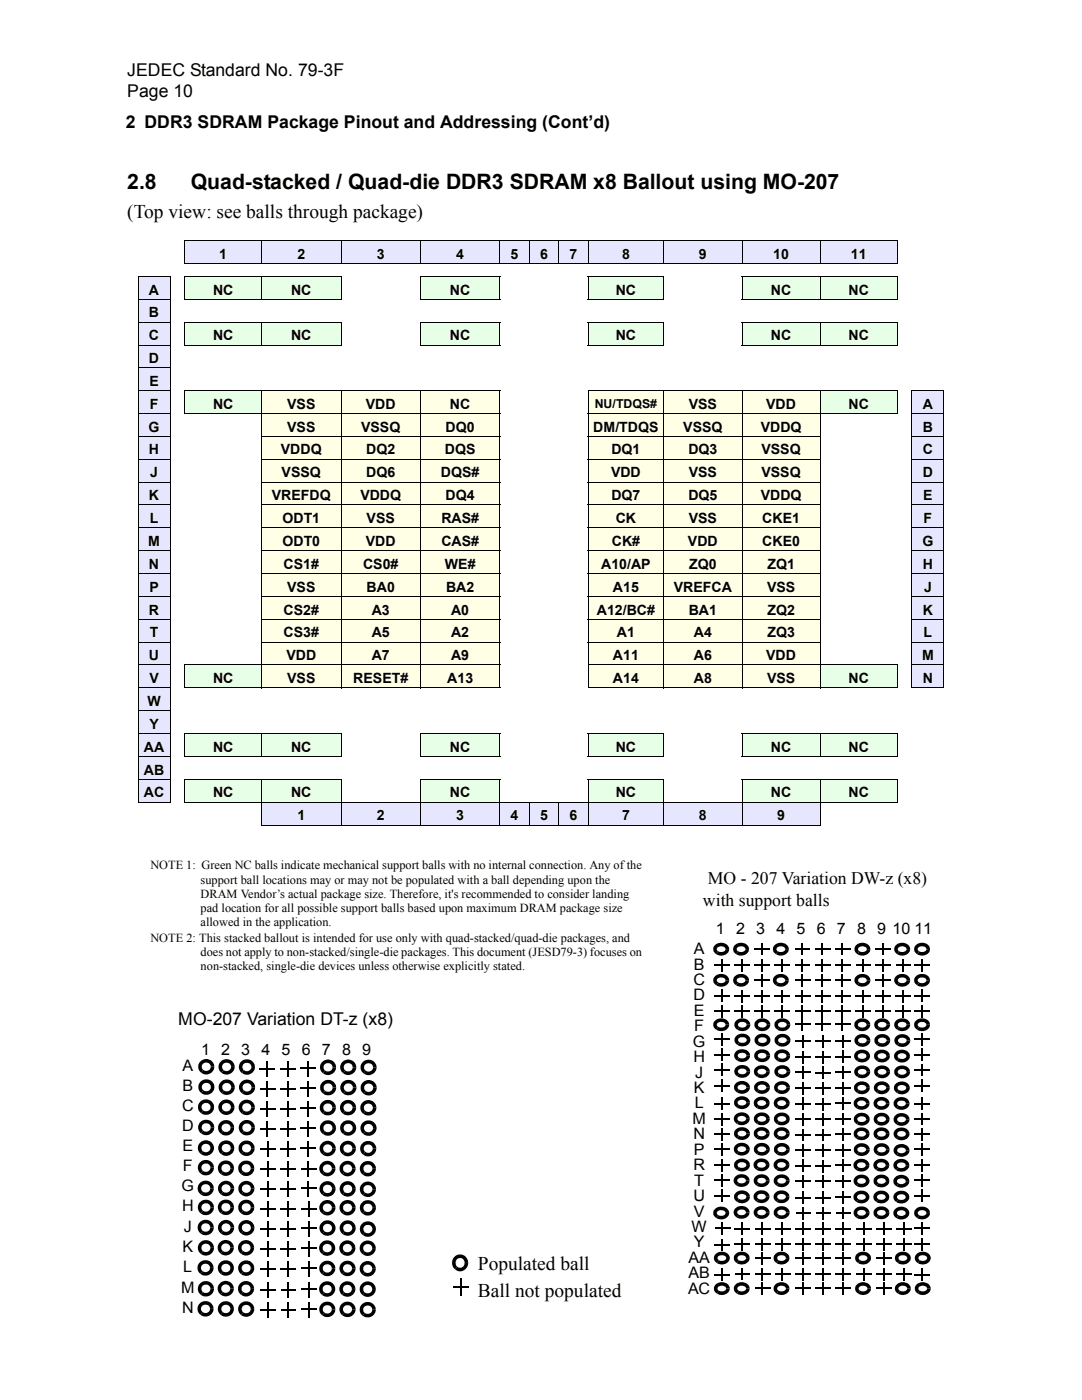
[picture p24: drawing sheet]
<svg xmlns="http://www.w3.org/2000/svg" width="216mm" height="279mm" viewBox="0 0 216 279" stroke-linecap="round" stroke-linejoin="round" font-family="sans-serif">
<defs><g id="words">
<g font-size="4.2">
<text x="25.4" y="37.7">2.8</text>
<text x="38.1" y="37.7">Quad-stacked / Quad-die DDR3 SDRAM x8 Ballout using MO-207</text>
</g>
<g font-size="3.9">
<text x="25.4" y="43.6">(Top view: see balls through package)</text>
<text x="95.4" y="253.5">Populated ball</text>
<text x="95.4" y="258.8">Ball not populated</text>
</g>
<g font-size="3.5">
<text x="25.4" y="15.2">JEDEC Standard No. 79-3F</text>
<text x="25.4" y="19.5">Page 10</text>
<text x="25.1" y="25.6">2 DDR3 SDRAM Package Pinout and Addressing (Cont’d)</text>
<text x="141.2" y="176.4">MO - 207 Variation DW-z (x8)</text>
<text x="140.3" y="180.8">with support balls</text>
<text x="35.6" y="204.5">MO-207 Variation DT-z (x8)</text>
</g>
<g font-size="3.2">
<text x="138.5" y="190.4">A</text>
<text x="142.9" y="186.3">1</text>
<text x="146.9" y="186.3">2</text>
<text x="150.9" y="186.3">3</text>
<text x="154.9" y="186.3">4</text>
<text x="158.9" y="186.3">5</text>
<text x="163" y="186.3">6</text>
<text x="167" y="186.3">7</text>
<text x="171" y="186.3">8</text>
<text x="175" y="186.3">9</text>
<text x="178.1" y="186.3">10 11</text>
<text x="138.4" y="196.6">C</text>
<text x="138.5" y="193.5">B</text>
<text x="138.4" y="199.6">D</text>
<text x="138.5" y="202.7">E</text>
<text x="138.3" y="208.9">G</text>
<text x="138.5" y="205.8">F</text>
<text x="36.4" y="213.7">A</text>
<text x="40.1" y="210.5">1</text>
<text x="44.1" y="210.5">2</text>
<text x="48.2" y="210.5">3</text>
<text x="52.2" y="210.5">4</text>
<text x="56.2" y="210.5">5</text>
<text x="60.2" y="210.5">6</text>
<text x="64.2" y="210.5">7</text>
<text x="68.3" y="210.5">8</text>
<text x="72.3" y="210.5">9</text>
<text x="138.4" y="212">H</text>
<text x="138.7" y="215.1">J</text>
<text x="36.3" y="221.7">C</text>
<text x="36.4" y="217.7">B</text>
<text x="138.4" y="218.1">K</text>
<text x="138.6" y="221.2">L</text>
<text x="36.3" y="225.7">D</text>
<text x="138.2" y="224.3">M</text>
<text x="138.4" y="227.4">N</text>
<text x="36.4" y="229.7">E</text>
<text x="36.5" y="233.7">F</text>
<text x="138.4" y="233.6">R</text>
<text x="138.5" y="230.5">P</text>
<text x="36.2" y="237.8">G</text>
<text x="138.4" y="239.7">U</text>
<text x="138.5" y="236.6">T</text>
<text x="36.3" y="241.8">H</text>
<text x="36.7" y="245.8">J</text>
<text x="138" y="245.9">W</text>
<text x="138.5" y="242.8">V</text>
<text x="36.4" y="249.8">K</text>
<text x="138.5" y="249">Y</text>
<text x="36.6" y="253.8">L</text>
<text x="137.4" y="252.1">AA</text>
<text x="137.4" y="255.1">AB</text>
<text x="36.1" y="258.1">M</text>
<text x="36.3" y="262">N</text>
<text x="137.3" y="258.2">AC</text>
</g>
<g font-size="2.8">
<text x="43.8" y="51.7">1</text>
<text x="59.3" y="51.7">2</text>
<text x="75.2" y="51.7">3</text>
<text x="91" y="51.7">4</text>
<text x="101.9" y="51.7">5</text>
<text x="107.8" y="51.7">6</text>
<text x="113.6" y="51.7">7</text>
<text x="124.1" y="51.7">8</text>
<text x="139.5" y="51.7">9</text>
<text x="154.3" y="51.7">10</text>
<text x="169.8" y="51.7">11</text>
<text x="29.7" y="58.8">A</text>
<text x="42.5" y="58.8">NC</text>
<text x="58.1" y="58.8">NC</text>
<text x="89.8" y="58.8">NC</text>
<text x="122.9" y="58.8">NC</text>
<text x="153.8" y="58.8">NC</text>
<text x="169.3" y="58.8">NC</text>
<text x="29.7" y="63.3">B</text>
<text x="29.7" y="67.9">C</text>
<text x="42.5" y="67.9">NC</text>
<text x="58.1" y="67.9">NC</text>
<text x="89.8" y="67.9">NC</text>
<text x="122.9" y="67.9">NC</text>
<text x="153.8" y="67.9">NC</text>
<text x="169.3" y="67.9">NC</text>
<text x="29.7" y="72.5">D</text>
<text x="29.8" y="77">E</text>
<text x="29.9" y="81.6">F</text>
<text x="42.5" y="81.6">NC</text>
<text x="57.3" y="81.6">VSS</text>
<text x="73" y="81.6">VDD</text>
<text x="89.8" y="81.6">NC</text>
<text x="137.4" y="81.6">VSS</text>
<text x="152.9" y="81.6">VDD</text>
<text x="169.3" y="81.6">NC</text>
<text x="184.1" y="81.6">A</text>
<text x="29.6" y="86.1">G</text>
<text x="57.3" y="86.1">VSS</text>
<text x="72.1" y="86.1">VSSQ</text>
<text x="88.9" y="86.1">DQ0</text>
<text x="118.4" y="86.1">DM/TDQS</text>
<text x="136.3" y="86.1">VSSQ</text>
<text x="151.8" y="86.1">VDDQ</text>
<text x="184.1" y="86.1">B</text>
<text x="29.7" y="90.7">H</text>
<text x="30" y="95.3">J</text>
<text x="56" y="90.7">VDDQ</text>
<text x="56.2" y="95.3">VSSQ</text>
<text x="73.1" y="90.7">DQ2</text>
<text x="73.1" y="95.3">DQ6</text>
<text x="88" y="95.3">DQS#</text>
<text x="88.8" y="90.7">DQS</text>
<text x="121.9" y="95.3">VDD</text>
<text x="122" y="90.7">DQ1</text>
<text x="137.4" y="90.7">DQ3</text>
<text x="137.4" y="95.3">VSS</text>
<text x="152" y="90.7">VSSQ</text>
<text x="152" y="95.3">VSSQ</text>
<text x="184.1" y="90.7">C</text>
<text x="184.1" y="95.3">D</text>
<text x="29.7" y="99.8">K</text>
<text x="54.3" y="99.8">VREFDQ</text>
<text x="71.9" y="99.8">VDDQ</text>
<text x="88.9" y="99.8">DQ4</text>
<text x="122" y="99.8">DQ7</text>
<text x="137.4" y="99.8">DQ5</text>
<text x="151.8" y="99.8">VDDQ</text>
<text x="184.2" y="99.8">E</text>
<text x="29.9" y="104.4">L</text>
<text x="56.4" y="104.4">ODT1</text>
<text x="73.2" y="104.4">VSS</text>
<text x="88.1" y="104.4">RAS#</text>
<text x="122.9" y="104.4">CK</text>
<text x="137.4" y="104.4">VSS</text>
<text x="152.1" y="104.4">CKE1</text>
<text x="184.3" y="104.4">F</text>
<text x="29.6" y="108.9">M</text>
<text x="29.7" y="113.5">N</text>
<text x="56.4" y="108.9">ODT0</text>
<text x="56.6" y="113.5">CS1#</text>
<text x="72.5" y="113.5">CS0#</text>
<text x="73" y="108.9">VDD</text>
<text x="88.1" y="108.9">CAS#</text>
<text x="88.8" y="113.5">WE#</text>
<text x="120" y="113.5">A10/AP</text>
<text x="122.1" y="108.9">CK#</text>
<text x="137.3" y="108.9">VDD</text>
<text x="137.5" y="113.5">ZQ0</text>
<text x="152.1" y="108.9">CKE0</text>
<text x="153.1" y="113.5">ZQ1</text>
<text x="184.1" y="108.9">G</text>
<text x="184.1" y="113.5">H</text>
<text x="29.8" y="118.1">P</text>
<text x="57.3" y="118.1">VSS</text>
<text x="73.2" y="118.1">BA0</text>
<text x="89" y="118.1">BA2</text>
<text x="122.3" y="118.1">A15</text>
<text x="134.5" y="118.1">VREFCA</text>
<text x="153.1" y="118.1">VSS</text>
<text x="184.4" y="118.1">J</text>
<text x="29.7" y="122.6">R</text>
<text x="56.6" y="122.6">CS2#</text>
<text x="74.2" y="122.6">A3</text>
<text x="90" y="122.6">A0</text>
<text x="119.1" y="122.6">A12/BC#</text>
<text x="137.4" y="122.6">BA1</text>
<text x="153.1" y="122.6">ZQ2</text>
<text x="184.1" y="122.6">K</text>
<text x="29.7" y="131.8">U</text>
<text x="29.9" y="127.2">T</text>
<text x="56.6" y="127.2">CS3#</text>
<text x="57.1" y="131.8">VDD</text>
<text x="74.2" y="127.2">A5</text>
<text x="74.2" y="131.8">A7</text>
<text x="90" y="127.2">A2</text>
<text x="90" y="131.8">A9</text>
<text x="122.3" y="131.8">A11</text>
<text x="123.1" y="127.2">A1</text>
<text x="138.5" y="127.2">A4</text>
<text x="138.5" y="131.8">A6</text>
<text x="152.9" y="131.8">VDD</text>
<text x="153.1" y="127.2">ZQ3</text>
<text x="184" y="131.8">M</text>
<text x="184.3" y="127.2">L</text>
<text x="29.8" y="136.3">V</text>
<text x="42.5" y="136.3">NC</text>
<text x="57.3" y="136.3">VSS</text>
<text x="70.5" y="136.3">RESET#</text>
<text x="89.2" y="136.3">A13</text>
<text x="122.3" y="136.3">A14</text>
<text x="138.5" y="136.3">A8</text>
<text x="153.1" y="136.3">VSS</text>
<text x="169.3" y="136.3">NC</text>
<text x="184.1" y="136.3">N</text>
<text x="29.4" y="140.9">W</text>
<text x="29.8" y="145.5">Y</text>
<text x="28.7" y="150">AA</text>
<text x="28.7" y="154.6">AB</text>
<text x="42.5" y="150">NC</text>
<text x="58.1" y="150">NC</text>
<text x="89.8" y="150">NC</text>
<text x="122.9" y="150">NC</text>
<text x="153.8" y="150">NC</text>
<text x="169.3" y="150">NC</text>
<text x="28.7" y="159.1">AC</text>
<text x="42.5" y="159.1">NC</text>
<text x="58.1" y="159.1">NC</text>
<text x="89.8" y="159.1">NC</text>
<text x="122.9" y="159.1">NC</text>
<text x="153.8" y="159.1">NC</text>
<text x="169.3" y="159.1">NC</text>
<text x="59.3" y="163.7">1</text>
<text x="75.2" y="163.7">2</text>
<text x="91" y="163.7">3</text>
<text x="101.9" y="163.7">4</text>
<text x="107.8" y="163.7">5</text>
<text x="113.6" y="163.7">6</text>
<text x="124.1" y="163.7">7</text>
<text x="139.5" y="163.7">8</text>
<text x="155.1" y="163.7">9</text>
</g>
<g font-size="2.5">
<text x="118.7" y="81.4">NU/TDQS#</text>
<text x="30" y="173.5">NOTE 1: Green NC balls indicate mechanical support balls with no internal connection. Any of the</text>
<text x="40" y="176.3">support ball locations may or may not be populated with a ball depending upon the</text>
<text x="40" y="179.2">DRAM Vendor’s actual package size. Therefore, it's recommended to consider landing</text>
<text x="40" y="182">pad location for all possible support balls based upon maximum DRAM package size</text>
<text x="40" y="184.8">allowed in the application.</text>
<text x="30" y="188">NOTE 2: This stacked ballout is intended for use only with quad-stacked/quad-die packages, and</text>
<text x="40" y="190.8">does not apply to non-stacked/single-die packages. This document (JESD79-3) focuses on</text>
<text x="40" y="193.6">non-stacked, single-die devices unless otherwise explicitly stated.</text>
</g>
</g></defs>
<g fill="#e6e6ff">
<path d="M36.9 48h15.3v4.6h-15.3z"/>
<path d="M52.2 48h15.9v4.6h-15.9z"/>
<path d="M68.1 48h15.8v4.6h-15.8z"/>
<path d="M83.9 48h15.9v4.6h-15.9z"/>
<path d="M99.8 48h5.8v4.6h-5.8z"/>
<path d="M105.6 48h5.9v4.6h-5.9z"/>
<path d="M111.5 48h5.8v4.6h-5.8z"/>
<path d="M117.3 48h15.1v4.6h-15.1z"/>
<path d="M132.4 48h15.7v4.6h-15.7z"/>
<path d="M148.1 48h15.6v4.6h-15.6z"/>
<path d="M163.7 48h15.3v4.6h-15.3z"/>
<path d="M27.5 55.2h6.4v4.5h-6.4z"/>
</g>
<g fill="#e6ffe6">
<path d="M36.9 55.2h15.3v4.5h-15.3z"/>
<path d="M52.2 55.2h15.9v4.5h-15.9z"/>
<path d="M83.9 55.2h15.9v4.5h-15.9z"/>
<path d="M117.3 55.2h15.1v4.5h-15.1z"/>
<path d="M148.1 55.2h15.6v4.5h-15.6z"/>
<path d="M163.7 55.2h15.3v4.5h-15.3z"/>
</g>
<g fill="#e6e6ff">
<path d="M27.5 59.7h6.4v4.6h-6.4z"/>
<path d="M27.5 64.3h6.4v4.6h-6.4z"/>
</g>
<g fill="#e6ffe6">
<path d="M36.9 64.3h15.3v4.6h-15.3z"/>
<path d="M52.2 64.3h15.9v4.6h-15.9z"/>
<path d="M83.9 64.3h15.9v4.6h-15.9z"/>
<path d="M117.3 64.3h15.1v4.6h-15.1z"/>
<path d="M148.1 64.3h15.6v4.6h-15.6z"/>
<path d="M163.7 64.3h15.3v4.6h-15.3z"/>
</g>
<g fill="#e6e6ff">
<path d="M27.5 68.9h6.4v4.5h-6.4z"/>
<path d="M27.5 73.4h6.4v4.6h-6.4z"/>
<path d="M27.5 78h6.4v4.5h-6.4z"/>
</g>
<path d="M36.9 78h15.3v4.5h-15.3z" fill="#e6ffe6"/>
<g fill="#ffffe6">
<path d="M52.2 78h15.9v4.5h-15.9z"/>
<path d="M68.1 78h15.8v4.5h-15.8z"/>
<path d="M83.9 78h15.9v4.5h-15.9z"/>
<path d="M117.3 78h15.1v4.5h-15.1z"/>
<path d="M132.4 78h15.7v4.5h-15.7z"/>
<path d="M148.1 78h15.6v4.5h-15.6z"/>
</g>
<path d="M163.7 78h15.3v4.5h-15.3z" fill="#e6ffe6"/>
<g fill="#e6e6ff">
<path d="M182 78h6.4v4.5h-6.4z"/>
<path d="M27.5 82.5h6.4v4.6h-6.4z"/>
</g>
<g fill="#ffffe6">
<path d="M52.2 82.5h15.9v4.6h-15.9z"/>
<path d="M68.1 82.5h15.8v4.6h-15.8z"/>
<path d="M83.9 82.5h15.9v4.6h-15.9z"/>
<path d="M117.3 82.5h15.1v4.6h-15.1z"/>
<path d="M132.4 82.5h15.7v4.6h-15.7z"/>
<path d="M148.1 82.5h15.6v4.6h-15.6z"/>
</g>
<g fill="#e6e6ff">
<path d="M182 82.5h6.4v4.6h-6.4z"/>
<path d="M27.5 87.1h6.4v4.6h-6.4z"/>
</g>
<g fill="#ffffe6">
<path d="M52.2 87.1h15.9v4.6h-15.9z"/>
<path d="M68.1 87.1h15.8v4.6h-15.8z"/>
<path d="M83.9 87.1h15.9v4.6h-15.9z"/>
<path d="M117.3 87.1h15.1v4.6h-15.1z"/>
<path d="M132.4 87.1h15.7v4.6h-15.7z"/>
<path d="M148.1 87.1h15.6v4.6h-15.6z"/>
</g>
<g fill="#e6e6ff">
<path d="M182 87.1h6.4v4.6h-6.4z"/>
<path d="M27.5 91.7h6.4v4.5h-6.4z"/>
</g>
<g fill="#ffffe6">
<path d="M52.2 91.7h15.9v4.5h-15.9z"/>
<path d="M68.1 91.7h15.8v4.5h-15.8z"/>
<path d="M83.9 91.7h15.9v4.5h-15.9z"/>
<path d="M117.3 91.7h15.1v4.5h-15.1z"/>
<path d="M132.4 91.7h15.7v4.5h-15.7z"/>
<path d="M148.1 91.7h15.6v4.5h-15.6z"/>
</g>
<g fill="#e6e6ff">
<path d="M182 91.7h6.4v4.5h-6.4z"/>
<path d="M27.5 96.2h6.4v4.6h-6.4z"/>
</g>
<g fill="#ffffe6">
<path d="M52.2 96.2h15.9v4.6h-15.9z"/>
<path d="M68.1 96.2h15.8v4.6h-15.8z"/>
<path d="M83.9 96.2h15.9v4.6h-15.9z"/>
<path d="M117.3 96.2h15.1v4.6h-15.1z"/>
<path d="M132.4 96.2h15.7v4.6h-15.7z"/>
<path d="M148.1 96.2h15.6v4.6h-15.6z"/>
</g>
<g fill="#e6e6ff">
<path d="M182 96.2h6.4v4.6h-6.4z"/>
<path d="M27.5 100.8h6.4v4.5h-6.4z"/>
</g>
<g fill="#ffffe6">
<path d="M52.2 100.8h15.9v4.5h-15.9z"/>
<path d="M68.1 100.8h15.8v4.5h-15.8z"/>
<path d="M83.9 100.8h15.9v4.5h-15.9z"/>
<path d="M117.3 100.8h15.1v4.5h-15.1z"/>
<path d="M132.4 100.8h15.7v4.5h-15.7z"/>
<path d="M148.1 100.8h15.6v4.5h-15.6z"/>
</g>
<g fill="#e6e6ff">
<path d="M182 100.8h6.4v4.5h-6.4z"/>
<path d="M27.5 105.3h6.4v4.6h-6.4z"/>
</g>
<g fill="#ffffe6">
<path d="M52.2 105.3h15.9v4.6h-15.9z"/>
<path d="M68.1 105.3h15.8v4.6h-15.8z"/>
<path d="M83.9 105.3h15.9v4.6h-15.9z"/>
<path d="M117.3 105.3h15.1v4.6h-15.1z"/>
<path d="M132.4 105.3h15.7v4.6h-15.7z"/>
<path d="M148.1 105.3h15.6v4.6h-15.6z"/>
</g>
<g fill="#e6e6ff">
<path d="M182 105.3h6.4v4.6h-6.4z"/>
<path d="M27.5 109.9h6.4v4.6h-6.4z"/>
</g>
<g fill="#ffffe6">
<path d="M52.2 109.9h15.9v4.6h-15.9z"/>
<path d="M68.1 109.9h15.8v4.6h-15.8z"/>
<path d="M83.9 109.9h15.9v4.6h-15.9z"/>
<path d="M117.3 109.9h15.1v4.6h-15.1z"/>
<path d="M132.4 109.9h15.7v4.6h-15.7z"/>
<path d="M148.1 109.9h15.6v4.6h-15.6z"/>
</g>
<g fill="#e6e6ff">
<path d="M182 109.9h6.4v4.6h-6.4z"/>
<path d="M27.5 114.5h6.4v4.5h-6.4z"/>
</g>
<g fill="#ffffe6">
<path d="M52.2 114.5h15.9v4.5h-15.9z"/>
<path d="M68.1 114.5h15.8v4.5h-15.8z"/>
<path d="M83.9 114.5h15.9v4.5h-15.9z"/>
<path d="M117.3 114.5h15.1v4.5h-15.1z"/>
<path d="M132.4 114.5h15.7v4.5h-15.7z"/>
<path d="M148.1 114.5h15.6v4.5h-15.6z"/>
</g>
<g fill="#e6e6ff">
<path d="M182 114.5h6.4v4.5h-6.4z"/>
<path d="M27.5 119h6.4v4.6h-6.4z"/>
</g>
<g fill="#ffffe6">
<path d="M52.2 119h15.9v4.6h-15.9z"/>
<path d="M68.1 119h15.8v4.6h-15.8z"/>
<path d="M83.9 119h15.9v4.6h-15.9z"/>
<path d="M117.3 119h15.1v4.6h-15.1z"/>
<path d="M132.4 119h15.7v4.6h-15.7z"/>
<path d="M148.1 119h15.6v4.6h-15.6z"/>
</g>
<g fill="#e6e6ff">
<path d="M182 119h6.4v4.6h-6.4z"/>
<path d="M27.5 123.6h6.4v4.5h-6.4z"/>
</g>
<g fill="#ffffe6">
<path d="M52.2 123.6h15.9v4.5h-15.9z"/>
<path d="M68.1 123.6h15.8v4.5h-15.8z"/>
<path d="M83.9 123.6h15.9v4.5h-15.9z"/>
<path d="M117.3 123.6h15.1v4.5h-15.1z"/>
<path d="M132.4 123.6h15.7v4.5h-15.7z"/>
<path d="M148.1 123.6h15.6v4.5h-15.6z"/>
</g>
<g fill="#e6e6ff">
<path d="M182 123.6h6.4v4.5h-6.4z"/>
<path d="M27.5 128.1h6.4v4.6h-6.4z"/>
</g>
<g fill="#ffffe6">
<path d="M52.2 128.1h15.9v4.6h-15.9z"/>
<path d="M68.1 128.1h15.8v4.6h-15.8z"/>
<path d="M83.9 128.1h15.9v4.6h-15.9z"/>
<path d="M117.3 128.1h15.1v4.6h-15.1z"/>
<path d="M132.4 128.1h15.7v4.6h-15.7z"/>
<path d="M148.1 128.1h15.6v4.6h-15.6z"/>
</g>
<g fill="#e6e6ff">
<path d="M182 128.1h6.4v4.6h-6.4z"/>
<path d="M27.5 132.7h6.4v4.6h-6.4z"/>
</g>
<path d="M36.9 132.7h15.3v4.6h-15.3z" fill="#e6ffe6"/>
<g fill="#ffffe6">
<path d="M52.2 132.7h15.9v4.6h-15.9z"/>
<path d="M68.1 132.7h15.8v4.6h-15.8z"/>
<path d="M83.9 132.7h15.9v4.6h-15.9z"/>
<path d="M117.3 132.7h15.1v4.6h-15.1z"/>
<path d="M132.4 132.7h15.7v4.6h-15.7z"/>
<path d="M148.1 132.7h15.6v4.6h-15.6z"/>
</g>
<path d="M163.7 132.7h15.3v4.6h-15.3z" fill="#e6ffe6"/>
<g fill="#e6e6ff">
<path d="M182 132.7h6.4v4.6h-6.4z"/>
<path d="M27.5 137.3h6.4v4.5h-6.4z"/>
<path d="M27.5 141.8h6.4v4.6h-6.4z"/>
<path d="M27.5 146.4h6.4v4.6h-6.4z"/>
</g>
<g fill="#e6ffe6">
<path d="M36.9 146.4h15.3v4.6h-15.3z"/>
<path d="M52.2 146.4h15.9v4.6h-15.9z"/>
<path d="M83.9 146.4h15.9v4.6h-15.9z"/>
<path d="M117.3 146.4h15.1v4.6h-15.1z"/>
<path d="M148.1 146.4h15.6v4.6h-15.6z"/>
<path d="M163.7 146.4h15.3v4.6h-15.3z"/>
</g>
<g fill="#e6e6ff">
<path d="M27.5 151h6.4v4.5h-6.4z"/>
<path d="M27.5 155.5h6.4v4.6h-6.4z"/>
</g>
<g fill="#e6ffe6">
<path d="M36.9 155.5h15.3v4.6h-15.3z"/>
<path d="M52.2 155.5h15.9v4.6h-15.9z"/>
<path d="M83.9 155.5h15.9v4.6h-15.9z"/>
<path d="M117.3 155.5h15.1v4.6h-15.1z"/>
<path d="M148.1 155.5h15.6v4.6h-15.6z"/>
<path d="M163.7 155.5h15.3v4.6h-15.3z"/>
</g>
<g fill="#e6e6ff">
<path d="M52.2 160.1h15.9v4.6h-15.9z"/>
<path d="M68.1 160.1h15.8v4.6h-15.8z"/>
<path d="M83.9 160.1h15.9v4.6h-15.9z"/>
<path d="M99.8 160.1h5.8v4.6h-5.8z"/>
<path d="M105.6 160.1h5.9v4.6h-5.9z"/>
<path d="M111.5 160.1h5.8v4.6h-5.8z"/>
<path d="M117.3 160.1h15.1v4.6h-15.1z"/>
<path d="M132.4 160.1h15.7v4.6h-15.7z"/>
<path d="M148.1 160.1h15.6v4.6h-15.6z"/>
</g>
<g fill="none" stroke="#000" stroke-width=".2">
<path d="M27.5 55.2h6.5M27.5 59.7h6.5M27.5 55.2v104.8M33.9 55.2v104.8M36.8 48h142.3M36.8 52.6h142.3M36.8 55.2h31.3M36.8 59.7h31.3M36.9 48.2v4.3M36.9 55.2v4.4M52.2 48v4.7M52.2 55.1v4.7"/>
<path d="M68.1 48v4.7M68.1 55.2v4.4M83.8 55.2h16M83.8 59.7h16M83.9 48v4.7M83.9 55.2v4.4M99.8 48v4.7M99.8 55.2v4.4M105.6 48v4.7M111.5 48v4.7M117.3 55.2h15.2M117.3 59.7h15.2"/>
<path d="M117.3 48v4.7M117.3 55.2v4.4M132.4 48v4.7M132.4 55.2v4.4M148 55.2h31.1M148 59.7h31.1M148.1 48v4.7M148.1 55.2v4.4M163.7 48v4.7M163.7 55.1v4.7M179 48.2v4.3M179 55.2v4.4"/>
<path d="M27.5 64.3h6.5M27.5 68.9h6.5M27.5 73.4h6.5M27.5 78h6.5M36.8 64.3h31.3M36.8 68.9h31.3M36.8 78h63M36.9 64.4v4.3M36.9 78.1v4.3M52.2 64.2v4.7M52.2 77.9v59.5M68.1 64.4v4.3"/>
<path d="M68.1 77.9v59.5M83.8 64.3h16M83.8 68.9h16M83.9 64.4v4.3M83.9 77.9v59.5M99.8 64.4v4.3M99.8 78.1v59.1M117.3 64.3h15.2M117.3 68.9h15.2M117.3 78h61.8M117.3 64.4v4.3M117.3 78.1v59.1"/>
<path d="M132.4 64.4v4.3M132.4 77.9v59.5M148 64.3h31.1M148 68.9h31.1M148.1 64.4v4.3M148.1 77.9v59.5M163.7 64.2v4.7M163.7 77.9v59.5M179 64.4v4.3M179 78.1v4.3M181.9 78h6.5M182 78.1v59.1"/>
<path d="M188.4 78.1v59.1M27.5 82.5h6.5M27.5 87.1h6.5M27.5 91.7h6.5M27.5 96.2h6.5M36.8 82.5h63M52.1 87.1h47.7M52.1 91.7h47.7M52.1 96.2h47.7M117.3 82.5h61.8M117.3 87.1h46.5M117.3 91.7h46.5"/>
<path d="M117.3 96.2h46.5M181.9 82.5h6.5M181.9 87.1h6.5M181.9 91.7h6.5M181.9 96.2h6.5M27.5 100.8h6.5M27.5 105.3h6.5M27.5 109.9h6.5M27.5 114.5h6.5M27.5 119h6.5M52.1 100.8h47.7M52.1 105.3h47.7"/>
<path d="M52.1 109.9h47.7M52.1 114.5h47.7M52.1 119h47.7M117.3 100.8h46.5M117.3 105.3h46.5M117.3 109.9h46.5M117.3 114.5h46.5M117.3 119h46.5M181.9 100.8h6.5M181.9 105.3h6.5M181.9 109.9h6.5M181.9 114.5h6.5"/>
<path d="M181.9 119h6.5M27.5 123.6h6.5M27.5 128.1h6.5M27.5 132.7h6.5M27.5 137.3h6.5M36.8 132.7h63M36.8 137.3h63M36.9 132.8v4.4M52.1 123.6h47.7M52.1 128.1h47.7M117.3 123.6h46.5M117.3 128.1h46.5"/>
<path d="M117.3 132.7h61.8M117.3 137.3h61.8M179 132.8v4.4M181.9 123.6h6.5M181.9 128.1h6.5M181.9 132.7h6.5M181.9 137.3h6.5M27.5 141.8h6.5M27.5 146.4h6.5M27.5 151h6.5M27.5 155.5h6.5M36.8 146.4h31.3"/>
<path d="M36.8 151h31.3M36.8 155.5h31.3M36.9 146.5v4.4M36.9 155.6v4.4M52.2 146.3v4.7M52.2 155.4v9.1M68.1 146.5v4.4M68.1 155.6v9.1M83.8 146.4h16M83.8 151h16M83.8 155.5h16M83.9 146.5v4.4"/>
<path d="M83.9 155.6v9.1M99.8 146.5v4.4M99.8 155.6v9.1M105.6 160v4.7M111.5 160v4.7M117.3 146.4h15.2M117.3 151h15.2M117.3 155.5h15.2M117.3 146.5v4.4M117.3 155.6v9.1M132.4 146.5v4.4M132.4 155.6v9.1"/>
<path d="M148 146.4h31.1M148 151h31.1M148 155.5h31.1M148.1 146.5v4.4M148.1 155.6v9.1M163.7 146.3v4.7M163.7 155.4v9.1M179 146.5v4.4M179 155.6v4.4M27.5 160.1h6.5M36.8 160.1h142.3M52.1 164.7h111.7"/>
</g>
<circle cx="41.2" cy="212.9" r="1.22" fill="#fff"/>
<path d="M40.5 213.5l.5 .2h-.1h.5h-.1l.6-.3 .2-.5h.7a1.58 1.58 0 0 1-1.5 1.5h-.7l-.4-.3zM39.9 211.9a1.65 1.65 0 0 1 2.8 .7l.1 .3h-.7l-.2-.5-.3-.3-.6-.1-.4 .2-.3 .5v.5l.3 .4-.4 .5-.5-.6-.1-.4v-.6z" fill="#000"/>
<circle cx="45.2" cy="212.9" r="1.22" fill="#fff"/>
<path d="M44.6 213.6l.5 .2 .3-.1 .6-.4 .1-.4h.7l-.3 .9-1 .6h-.6l-.7-.3zM44.2 211.7l1-.3 .8 .2 .7 .6 .1 .7h-.7l-.3-.6-.7-.2-.4 .1-.3 .3-.1 .6 .4 .5-.5 .5-.4-.5-.2-.4a1.52 1.52 0 0 1 .6-1.5z" fill="#000"/>
<circle cx="49.3" cy="212.9" r="1.22" fill="#fff"/>
<path d="M48.6 213.6l.4 .2 .6-.1 .4-.2 .2-.6v.1l.7-.1-.1 .5-.3 .6-.8 .4-.7 .1-.7-.4zM48 212l.8-.5h.9l.8 .5 .4 .9-.7 .1-.1-.4-.4-.4h.1h-.9l-.5 .6 .1 .6-.1-.1 .3 .3-.4 .5-.4-.4-.2-.6v-.5z" fill="#000"/>
<circle cx="65.5" cy="213" r="1.22" fill="#fff"/>
<path d="M64.8 213.6l.5 .2h-.1h.5h-.1l.6-.3 .2-.5h.7a1.57 1.57 0 0 1-1.2 1.5h-.7l-.7-.3zM64.2 212l.7-.5h.9l.9 .5 .4 .8v.2h-.7l-.4-.7-.4-.1h.1l-.8 .1 .1-.1-.4 .5-.1 .4v-.2l.4 .8-.5 .5a1.48 1.48 0 0 1-.2-2.2z" fill="#000"/>
<circle cx="69.5" cy="213" r="1.22" fill="#fff"/>
<path d="M68.9 213.6l.4 .2h-.1h.5h-.1l.7-.4-.1 .1 .2-.6v.2l.7-.1-.3 .9-.8 .6h-.9l-.6-.3zM68.4 211.9l.7-.4h.9l.5 .3 .4 .4 .2 .8-.7 .1-.2-.7 .1 .2-.4-.4 .1 .1-.4-.1h.1h-.6l-.3 .2-.2 .5 .1 .5 .2 .2-.4 .6a1.49 1.49 0 0 1-.3-2.2z" fill="#000"/>
<circle cx="73.6" cy="213" r="1.23" fill="#fff"/>
<path d="M72.9 213.6l.5 .3 .6-.1h-.1l.4-.3 .1-.5h.7l-.1 .6-.2 .4-.9 .5h-.7l-.6-.3zM72.3 212a1.61 1.61 0 0 1 1.7-.5 1.61 1.61 0 0 1 1.1 1.5h-.7l-.1-.5-.3-.2h-.9l-.4 .4v.6l.3 .4-.4 .5-.5-.5-.2-.5 .1-.6z" fill="#000"/>
<circle cx="41.2" cy="217" r="1.24" fill="#fff"/>
<path d="M40.6 217.6l.3 .2 .6-.1 .4-.2 .2-.6h.7v.3a1.62 1.62 0 0 1-2.6 1zM40.1 215.8l.9-.4 .8 .1 .7 .7 .3 .7h-.7l-.1-.3-.3-.4v.1l-.2-.2h-.6l-.6 .6v.5l.3 .4-.4 .6-.5-.6-.1-.5v-.6z" fill="#000"/>
<circle cx="45.2" cy="217" r="1.23" fill="#fff"/>
<path d="M44.6 217.6l.4 .2h.5l.5-.3 .1-.5h.7l-.1 .7a1.69 1.69 0 0 1-1.5 .8l-.9-.3zM44 216l.5-.4 .4-.1 1 .1 .6 .5 .3 .9h-.7l-.1-.5-.4-.3h.1h-.9h.1l-.6 .5 .1-.1v.7l.3 .4-.4 .5-.5-.6-.2-.6z" fill="#000"/>
<circle cx="49.3" cy="217" r="1.23" fill="#fff"/>
<path d="M48.7 217.6l.4 .2h-.1h.5h-.1l.7-.4 .1-.5v.2l.7-.1-.3 .9-1 .6h-.7l-.6-.3zM48.1 215.9l.8-.4 1 .1 .7 .5 .3 .9-.7 .1v-.4v.2l-.4-.6-.8-.1h.1l-.4 .2-.3 .5 .1 .5 .2 .2-.4 .6-.2-.2a1.41 1.41 0 0 1 0-2z" fill="#000"/>
<circle cx="65.5" cy="217.1" r="1.23" fill="#fff"/>
<path d="M64.9 217.7l.3 .2 .6-.1 .4-.2 .2-.6h.7a1.59 1.59 0 0 1-1.4 1.6l-.7-.1-.5-.2zM64.4 215.9a1.61 1.61 0 0 1 2.4 .3l.3 .8h-.7l-.2-.5-.4-.3h-.6l-.4 .3-.2 .3v.4l.3 .5-.4 .6-.5-.6-.1-.5v-.6z" fill="#000"/>
<circle cx="69.5" cy="217.1" r="1.23" fill="#fff"/>
<path d="M68.9 217.7l.3 .2h.6l.5-.4 .1-.5h.7a1.53 1.53 0 0 1-.7 1.3l-.8 .3-.8-.2-.3-.2zM68.3 216l.8-.4 .6-.1a1.6 1.6 0 0 1 1.4 1.5h-.7l-.1-.4-.3-.2-.8-.2-.4 .3 .1-.1-.3 .6 .1 .5 .2 .2-.4 .5-.2-.1a1.38 1.38 0 0 1-.3-1.5z" fill="#000"/>
<circle cx="73.6" cy="217.1" r="1.23" fill="#fff"/>
<path d="M72.9 217.7l.7 .2h-.1h.4l.4-.3 .2-.5h.7a1.58 1.58 0 0 1-1.2 1.5h-.9l-.5-.3zM72.3 216.1a1.61 1.61 0 0 1 2.7 .2l.2 .8h-.7l-.3-.6-.5-.3-.8 .3-.2 .3v-.1v.6l.3 .5-.4 .5-.5-.6-.1-.4v-.6z" fill="#000"/>
<circle cx="41.1" cy="221" r="1.24" fill="#fff"/>
<path d="M40.5 221.6l.4 .2 .5-.1 .4-.2 .2-.6h.7v.3a1.62 1.62 0 0 1-2.6 1zM40 219.8l.9-.4 .9 .1 .7 .7 .2 .7h-.7v-.3l-.4-.4 .1 .1-.3-.2h-.6l-.6 .6v.5l.4 .4-.5 .6-.5-.6-.1-.5 .1-.6z" fill="#000"/>
<circle cx="45.2" cy="221" r="1.23" fill="#fff"/>
<path d="M44.6 221.6l.3 .2h.5l.5-.3 .2-.5h.7l-.2 .7a1.69 1.69 0 0 1-1.5 .8l-.9-.3zM43.9 220l.6-.5h1.1a1.5 1.5 0 0 1 1.1 1l.1 .5h-.7l-.1-.5-.5-.3h.1h-.9h.2l-.6 .5v.6l.3 .4-.4 .5-.5-.6-.1-.6z" fill="#000"/>
<circle cx="49.3" cy="221" r="1.23" fill="#fff"/>
<path d="M48.6 221.6l.5 .2h-.1h.5h-.1l.6-.4 .1-.4h.7a1.53 1.53 0 0 1-.7 1.2l-.8 .3-.8-.1-.3-.2zM48 219.9l.5-.3 .7-.1 1 .3a1.46 1.46 0 0 1 .6 1.2h-.7l-.1-.4-.2-.3-.8-.1h.1l-.5 .2-.3 .5 .1 .5 .3 .2-.5 .6-.2-.2a1.41 1.41 0 0 1 0-2z" fill="#000"/>
<circle cx="65.4" cy="221.1" r="1.23" fill="#fff"/>
<path d="M64.8 221.7l.4 .2 .5-.1 .4-.2 .2-.6h.7a1.59 1.59 0 0 1-1.4 1.6l-.7-.1-.5-.2zM64.3 219.9a1.61 1.61 0 0 1 2.4 .3l.3 .8h-.7l-.2-.5-.4-.3h-.6l-.4 .3-.2 .3v.4l.4 .5-.5 .6-.5-.6-.1-.5 .1-.6z" fill="#000"/>
<circle cx="69.5" cy="221.1" r="1.23" fill="#fff"/>
<path d="M68.9 221.7l.3 .2h.5l.6-.4 .1-.5h.7a1.53 1.53 0 0 1-.7 1.3l-.8 .3-.9-.2-.3-.1zM68.3 220l.5-.4 .8-.1a1.6 1.6 0 0 1 1.5 1.5h-.7l-.2-.4-.2-.2-.9-.2-.4 .3 .1-.1-.3 .6 .1 .5 .3 .2-.5 .6-.2-.2a1.38 1.38 0 0 1-.3-1.5z" fill="#000"/>
<path d="M72.5 220.3a1.25 1.25 0 0 1 2 0 1.25 1.25 0 0 1-.5 1.9 1.25 1.25 0 0 1-1.7-.9v-.6z" fill-rule="evenodd" fill="#fff"/>
<path d="M72.9 221.7l.7 .2h-.2h.4l.4-.3 .2-.6v.1l.7-.1a1.58 1.58 0 0 1-1.2 1.6h-.8l-.6-.3zM72.2 220.1a1.61 1.61 0 0 1 2.7 .2l.2 .7-.7 .1-.1-.4 .1 .1-.5-.5-.6-.1-.4 .3-.3 .3 .1-.1-.1 .6 .3 .5-.4 .5-.5-.6-.1-.4v-.6z" fill="#000"/>
<circle cx="41.2" cy="225" r="1.23" fill="#fff"/>
<path d="M40.6 225.6l.3 .2h.6l.4-.4 .2-.4v.1l.7-.1-.1 .3a1.65 1.65 0 0 1-1.4 1.2h-.6l-.6-.3zM40 223.9l1-.4 .9 .1 .7 .7 .2 .7-.7 .1-.1-.5-.3-.3-1-.1-.3 .3-.2 .4 .2 .5h-.1l.3 .2-.4 .6-.4-.4-.3-.6 .1-.6z" fill="#000"/>
<circle cx="49.3" cy="225.1" r="1.23" fill="#fff"/>
<path d="M48.7 225.7l.8 .2 .6-.4 .1-.5h.7l-.4 1-.6 .5-.8 .1-.8-.3h-.1zM48 224.1l.8-.5h1.1l.8 .7 .2 .7h-.7l-.3-.6 .1 .1-.4-.3-.8 .1-.5 .6 .1-.1v.6l.3 .3-.5 .6-.4-.5-.2-.7 .1-.5z" fill="#000"/>
<circle cx="65.5" cy="225.1" r="1.23" fill="#fff"/>
<path d="M64.8 225.7l.4 .2h.6l.4-.3 .2-.5v.1l.7-.1-.1 .5-.3 .5-.8 .5h-.8l-.6-.3zM64.2 224.1l.8-.5h.9l.8 .5 .4 1-.7 .1-.1-.4-.5-.5 .1 .1-.9-.1-.4 .5v.6l.2 .3-.3 .6-.5-.4-.2-.6 .1-.7z" fill="#000"/>
<circle cx="69.5" cy="225.1" r="1.22" fill="#fff"/>
<path d="M68.9 225.7l.3 .2h.5l.5-.2h-.1l.3-.6h.7l-.3 .9-.9 .6h-.9l-.5-.3zM68.5 223.9l.8-.3 1 .2 .6 .6 .2 .6v.1h-.7l-.1-.4-.4-.4h-.9l-.4 .4v.5v-.1l.1 .5-.1-.1 .3 .2-.4 .6a1.45 1.45 0 0 1-.6-1.5l.2-.5z" fill="#000"/>
<circle cx="73.6" cy="225.1" r="1.23" fill="#fff"/>
<path d="M72.9 225.8l.5 .2 .7-.2-.1 .1 .3-.3 .1-.5v.1l.7-.1-.3 .9-.8 .6-.8 .1-.6-.3-.1-.1 .5-.5 .1 .1zM72.3 224.1l.9-.5 1 .1 .8 .7 .1 .7-.7 .1-.1-.5-.3-.3 .1 .1-.8-.2-.4 .2 .2-.1-.5 .6 .1 .6v-.1l.3 .3-.4 .5-.4-.3-.3-.7 .1-.7z" fill="#000"/>
<circle cx="45.1" cy="225.1" r="1.23" fill="#fff"/>
<path d="M44.5 225.7l.4 .2h.5l.4-.3 .2-.5h.7l-.1 .6-.6 .6a1.62 1.62 0 0 1-1.9 0zM44 223.9l.9-.4 .9 .2 .7 .6 .2 .8h-.7v-.4l-.4-.4 .1 .1-.3-.1h-.6l-.6 .5v.6l.3 .3-.4 .6-.5-.6-.1-.4 .1-.7z" fill="#000"/>
<path d="M40.3 228.2a1.24 1.24 0 0 1 1.7 0 1.24 1.24 0 0 1 0 1.8 1.24 1.24 0 0 1-1.7 0 1.14 1.14 0 0 1 0-1.8z" fill-rule="evenodd" fill="#fff"/>
<path d="M40.5 229.7l.4 .3 .4-.1 .6-.4 .1-.4h.7l-.3 .9-1 .6h-.6l-.7-.3zM40.1 227.9l.9-.3 .9 .2 .6 .6 .2 .7h-.7l-.1-.4-.4-.4h-.8l-.4 .4-.1 .5v-.2l.1 .5 .2 .3-.4 .5-.4-.5-.2-.6 .1-.8z" fill="#000"/>
<circle cx="45.2" cy="229.1" r="1.22" fill="#fff"/>
<path d="M44.6 229.8l.7 .2 .6-.3 .2-.6v.1l.7-.1-.4 1-1 .6-.7-.1-.6-.3zM44 228l.7-.4 .9 .1 .5 .2 .4 .4 .3 .8-.7 .1-.2-.6 .1 .1-.5-.4 .1 .1-.5-.1h.1l-.5 .1-.3 .2-.2 .4 .2 .6-.1-.1 .3 .3-.4 .5-.4-.4-.3-.6 .1-.6z" fill="#000"/>
<circle cx="49.2" cy="229.1" r="1.22" fill="#fff"/>
<path d="M48.6 229.8l.3 .2h.6l.4-.3 .2-.5h.7l-.1 .5-.7 .8a1.45 1.45 0 0 1-1.6 0l-.2-.2zM47.9 228.2l.2-.2a1.7 1.7 0 0 1 2.1 0l.5 .6 .1 .6h-.7l-.2-.6-.3-.2h-.8l-.5 .5v.5l.3 .4-.4 .5-.5-.5-.1-.5 .1-.6z" fill="#000"/>
<circle cx="65.4" cy="229.2" r="1.22" fill="#fff"/>
<path d="M64.8 229.8l.7 .3 .7-.5 .1-.4h.7l-.2 .7-.5 .6a1.55 1.55 0 0 1-1.8 0l-.1-.1zM64.4 228l.9-.3 .9 .2 .6 .6 .2 .5v.2h-.7l-.1-.4-.4-.3-.7-.1h.1l-.3 .1-.4 .6 .1 .5 .2 .3-.4 .5a1.47 1.47 0 0 1-.4-1.9z" fill="#000"/>
<circle cx="69.4" cy="229.2" r="1.22" fill="#fff"/>
<path d="M68.8 229.8l.8 .3 .5-.4 .2-.5h.7a1.63 1.63 0 0 1-1.4 1.6l-.5-.1-.7-.3zM68.2 228.2l.8-.5 .9 .1a1.63 1.63 0 0 1 1.1 .9v.5h-.7l-.2-.5-.3-.2-.6-.1h.1l-.5 .2-.3 .3v.5l.4 .5-.5 .5-.5-.6-.1-.4 .1-.6z" fill="#000"/>
<circle cx="73.5" cy="229.2" r="1.22" fill="#fff"/>
<path d="M72.9 229.9l.3 .2h.5l.5-.3-.1 .1 .3-.7h.7l-.3 .9-.9 .6h-.9l-.5-.3zM72.5 228l.8-.3 1 .2 .6 .6 .2 .7h-.7l-.1-.4-.4-.3h-.9l-.3 .2-.1 .4v-.1l.1 .7-.1-.1 .3 .3-.4 .5-.4-.4-.2-.7 .1-.8z" fill="#000"/>
<circle cx="45.1" cy="233.1" r="1.24" fill="#fff"/>
<path d="M44.5 233.8l.7 .2 .7-.4 .1-.5v.1l.7-.1-.4 1-.9 .6-.7-.1-.6-.3zM44 232l1-.4 .9 .2 .6 .6 .2 .7-.7 .1-.1-.5-.3-.3-.6-.1h.1l-.4 .1-.3 .2-.2 .4 .1 .6-.1-.1 .3 .3-.4 .5-.4-.4-.2-.6v-.6z" fill="#000"/>
<circle cx="49.2" cy="233.1" r="1.22" fill="#fff"/>
<path d="M48.6 233.8l.3 .2h.6l.4-.3 .1-.5h.7l-.1 .5-.7 .8a1.45 1.45 0 0 1-1.5 0l-.3-.2zM47.9 232.2l.1-.2a1.7 1.7 0 0 1 2.2 0l.4 .6 .1 .6h-.7l-.1-.6-.3-.2h-.9l-.4 .5v.5l.3 .4-.5 .5-.4-.5-.2-.5 .1-.6z" fill="#000"/>
<circle cx="65.3" cy="233.2" r="1.22" fill="#fff"/>
<path d="M64.7 233.8l.5 .3 .3-.1 .6-.4 .1-.4h.7l-.3 .9-1 .6h-.6l-.7-.3zM64.3 232l1-.3 .8 .2 .7 .6 .1 .5v.2h-.7l-.1-.4-.4-.3-.6-.1h.1l-.4 .1-.4 .6 .1 .5 .3 .3-.5 .5a1.44 1.44 0 0 1-.5-1.8z" fill="#000"/>
<circle cx="69.4" cy="233.2" r="1.22" fill="#fff"/>
<path d="M68.7 233.8l.8 .3 .6-.4 .2-.5h.7a1.63 1.63 0 0 1-1.5 1.6l-.5-.1-.6-.3zM68.1 232.2l.9-.5 .8 .1a1.63 1.63 0 0 1 1.1 .9l.1 .5h-.7l-.2-.5-.3-.2-.7-.1h.1l-.5 .2-.2 .3v.5l.3 .5-.4 .5-.5-.6-.1-.4v-.6z" fill="#000"/>
<circle cx="73.4" cy="233.2" r="1.22" fill="#fff"/>
<path d="M72.8 233.9l.4 .2h.5l.4-.3-.1 .1 .3-.7h.7l-.3 .9-.8 .6h-.9l-.6-.3zM72.4 232l.8-.3 1 .2 .6 .6 .2 .6v.1h-.7l-.1-.4-.4-.3h-.9l-.3 .3-.1 .5v-.1l.1 .5v-.1l.2 .3-.4 .5a1.53 1.53 0 0 1-.3-2z" fill="#000"/>
<circle cx="41.1" cy="237.2" r="1.23" fill="#fff"/>
<path d="M40.4 237.8l.4 .2h.5l.5-.3 .2-.5h.7a1.55 1.55 0 0 1-1.5 1.5l-.7-.1-.4-.2zM39.9 236a1.67 1.67 0 0 1 2.4 .2l.3 .5 .1 .5h-.7l-.2-.6-.4-.3h-.7l-.3 .3-.3 .6v-.1l.1 .3 .3 .4-.4 .6-.5-.6-.2-.6 .2-.6z" fill="#000"/>
<circle cx="45.1" cy="237.2" r="1.22" fill="#fff"/>
<path d="M44.5 237.8l.3 .2h.6l.5-.4 .1-.4h.7a1.53 1.53 0 0 1-.7 1.2l-.8 .3-.8-.1-.3-.2zM44.1 236l.8-.4 1 .2 .5 .5 .3 .7v.2h-.7l-.1-.4-.4-.4-.5-.1-.4 .2-.4 .6 .1 .5 .3 .3-.5 .5a1.5 1.5 0 0 1-.6-1.6z" fill="#000"/>
<circle cx="49.2" cy="237.2" r="1.22" fill="#fff"/>
<path d="M48.5 237.8l.8 .3 .6-.4 .2-.5v.1l.7-.1v.2a1.68 1.68 0 0 1-1.5 1.4l-.5-.1-.6-.3zM47.9 236.2l.9-.5 .8 .1a1.63 1.63 0 0 1 1.1 .9l.1 .5-.7 .1-.1-.4-.4-.4-.7-.1h.1l-.5 .2-.2 .3v.5l.3 .5-.4 .5-.5-.6-.1-.4v-.6z" fill="#000"/>
<circle cx="65.4" cy="237.3" r="1.24" fill="#fff"/>
<path d="M64.7 237.9l.4 .2h.5l.5-.3 .2-.5h.7l-.2 .7a1.69 1.69 0 0 1-1.5 .8l-.9-.3zM64.2 236.1l1-.4 .8 .2 .8 .7 .2 .7h-.7l-.2-.6-.4-.2h.1h-.9h.1l-.5 .5v.6l.3 .4-.4 .5-.5-.6-.2-.6 .2-.7z" fill="#000"/>
<circle cx="69.4" cy="237.3" r="1.23" fill="#fff"/>
<path d="M68.7 237.9l.7 .2h-.1h.4l.4-.3 .2-.6v.1l.7-.1-.1 .5-.3 .6-.8 .5h-.7l-.7-.3zM68.3 236.1l.8-.3h.9l.6 .5 .4 .9-.7 .1-.3-.7-.5-.2-.6 .1h.2l-.6 .4 .1-.1-.1 .7 .3 .5-.4 .5-.4-.5-.2-.6 .1-.7z" fill="#000"/>
<circle cx="45.1" cy="240.9" r="1.23" fill="#fff"/>
<path d="M44.5 241.6l.3 .2 .6-.1 .5-.3 .1-.5v.1l.7-.1v.3a1.65 1.65 0 0 1-1.4 1.3l-.7-.1-.5-.3zM44 239.8l.9-.4 1 .2 .6 .6 .2 .7-.7 .1-.1-.5-.3-.3h-.9l-.3 .2-.2 .4 .1 .6-.1-.1 .3 .3-.4 .5-.4-.4-.2-.6v-.5z" fill="#000"/>
<circle cx="49.1" cy="241" r="1.23" fill="#fff"/>
<path d="M48.6 241.6l.3 .2h.6l.4-.3 .1-.5h.7l-.1 .6-.7 .7a1.45 1.45 0 0 1-1.5 0l-.3-.2zM48 239.8l1-.4 .8 .2 .7 .6 .2 .8h-.7v-.4l-.4-.4 .1 .1-.3-.1h-.6l-.5 .5v.6l.3 .3-.5 .5-.4-.5-.2-.4 .1-.7z" fill="#000"/>
<circle cx="65.4" cy="241" r="1.22" fill="#fff"/>
<path d="M64.7 241.7l.5 .2h.3l.6-.5 .1-.4h.7l-.3 .9-1 .6h-.6l-.7-.3zM64.3 239.8l1-.3 .8 .2 .7 .6 .1 .7h-.7l-.3-.6-.7-.2-.4 .1-.3 .3-.1 .6 .4 .5-.5 .5-.4-.5-.2-.4a1.52 1.52 0 0 1 .6-1.5z" fill="#000"/>
<circle cx="69.4" cy="241" r="1.23" fill="#fff"/>
<path d="M68.7 241.6l.8 .3 .6-.4 .2-.5h.7l-.2 .6-.2 .4a1.59 1.59 0 0 1-2.2 .2zM68.1 240.1a1.61 1.61 0 0 1 1.8-.5 1.61 1.61 0 0 1 1.1 1.4h-.7l-.2-.5-.3-.2h-.9l-.4 .4v.7v-.1l.3 .4-.4 .5-.5-.5-.1-.5v-.6z" fill="#000"/>
<circle cx="73.4" cy="241" r="1.23" fill="#fff"/>
<path d="M72.8 241.7l.4 .2h.5l.4-.3-.1 .1 .3-.7h.7l-.3 .9-.8 .6h-.9l-.6-.3zM72.4 239.8l.8-.3 1 .2 .6 .6 .2 .6v.1h-.7l-.1-.4-.4-.3h-.8l-.4 .4-.1 .4v-.1l.1 .5v-.1l.2 .3-.4 .5a1.46 1.46 0 0 1-.6-1.5l.3-.5z" fill="#000"/>
<circle cx="41.1" cy="245" r="1.23" fill="#fff"/>
<path d="M40.4 245.6l.4 .2h.5l.5-.3 .2-.5h.7a1.58 1.58 0 0 1-1.7 1.5l-.9-.3zM39.9 243.8l1-.4 .8 .2 .7 .6 .3 .8h-.7l-.2-.5-.4-.3h.1h-.9h.1l-.5 .5v.6l.3 .4-.4 .5-.5-.6-.2-.6 .2-.7z" fill="#000"/>
<circle cx="45.1" cy="245" r="1.23" fill="#fff"/>
<path d="M44.5 245.6l.5 .3-.1-.1h.4l-.1 .1 .7-.5 .1-.4h.7a1.53 1.53 0 0 1-.7 1.3l-.8 .2-.8-.1-.3-.2zM44.1 243.8l.8-.3 1 .1 .6 .7 .2 .5v.2h-.7l-.1-.4-.4-.4-.5-.1-.4 .2-.4 .6 .1 .5 .3 .3-.5 .5a1.6 1.6 0 0 1-.6-1.4l.2-.5z" fill="#000"/>
<circle cx="49.2" cy="245" r="1.23" fill="#fff"/>
<path d="M48.5 245.6l.8 .3 .6-.4 .2-.5v.1l.7-.1-.1 .6-.3 .4-.9 .5h-.6l-.7-.3zM47.9 244.1l.7-.5a1.64 1.64 0 0 1 2.1 .8l.1 .6-.7 .1-.1-.4-.4-.4-.5-.1h.1l-.7 .2-.2 .3v.7v-.1l.3 .4-.4 .5-.5-.5-.1-.5v-.6z" fill="#000"/>
<circle cx="65.4" cy="245.1" r="1.23" fill="#fff"/>
<path d="M64.7 245.7l.4 .2h.5l.5-.3 .2-.5h.7l-.2 .7a1.69 1.69 0 0 1-1.5 .8l-.9-.3zM64.1 244.1l.5-.4 .4-.1 1 .1 .7 .5 .3 .9h-.7l-.2-.5-.4-.3h.1h-.9h.1l-.5 .5v-.1v.7l.3 .4-.4 .5-.5-.6-.2-.6z" fill="#000"/>
<circle cx="69.4" cy="245.1" r="1.23" fill="#fff"/>
<path d="M68.7 245.7l.7 .2h-.1h.4l.4-.3 .2-.6v.1l.7-.1-.1 .6-.3 .5-.8 .5h-.7l-.7-.3zM68.1 244.1l1-.5h.9l.7 .6 .3 .8-.7 .1-.3-.6-.5-.3-.6 .1h.2l-.5 .4-.1 .5 .3 .6-.4 .5-.4-.5-.2-.5v-.6z" fill="#000"/>
<circle cx="45.1" cy="249" r="1.22" fill="#fff"/>
<path d="M44.4 249.6l.5 .3-.1-.1h.5l-.1 .1 .6-.5 .2-.4h.7l-.4 .9-.9 .6h-.7l-.7-.3zM44 247.8l.8-.3 1 .1 .7 .7 .2 .5v.2h-.7l-.2-.4-.3-.4-.5-.1-.5 .2-.4 .6 .1 .5 .3 .3-.5 .5a1.5 1.5 0 0 1-.5-1.6z" fill="#000"/>
<circle cx="49.1" cy="249" r="1.23" fill="#fff"/>
<path d="M48.5 249.6l.7 .3 .6-.4 .2-.5v.1l.7-.1-.1 .6-.3 .4-.9 .5h-.6l-.7-.3zM47.8 248.1l.7-.5a1.64 1.64 0 0 1 2.1 .8l.1 .6-.7 .1-.1-.4-.4-.4-.5-.1h.1l-.6 .2-.3 .3 .1 .7-.1-.1 .3 .4-.4 .5-.5-.5-.1-.5v-.6z" fill="#000"/>
<circle cx="65.3" cy="249.1" r="1.22" fill="#fff"/>
<path d="M64.7 249.7l.3 .2h.5l.5-.3 .2-.5h.7l-.2 .7a1.69 1.69 0 0 1-1.5 .8l-.9-.3zM64 248.1l.6-.4 1.1-.1a1.5 1.5 0 0 1 1.1 1l.1 .5h-.7l-.1-.5-.5-.3h.1h-.8h.1l-.6 .5v.6l.3 .4-.4 .5-.5-.6-.1-.6z" fill="#000"/>
<circle cx="69.3" cy="249.1" r="1.22" fill="#fff"/>
<path d="M68.7 249.7l.7 .2h-.1h.3l.4-.3 .2-.6v.1l.7-.1-.1 .6-.3 .5-.8 .5h-.7l-.7-.3zM68.1 248.1l.9-.5h1l.7 .7 .2 .7-.7 .1-.3-.6-.5-.3-.5 .1h.1l-.5 .4v-.1l-.1 .7 .3 .5-.4 .5-.4-.5-.2-.5 .1-.6z" fill="#000"/>
<circle cx="73.4" cy="249.1" r="1.21" fill="#fff"/>
<path d="M72.7 249.7l.5 .3-.1-.1h.5l-.1 .1 .6-.4 .2-.5h.7a1.58 1.58 0 0 1-1.5 1.5h-.6l-.5-.3zM72.1 248.1l.9-.5 .9 .1a1.63 1.63 0 0 1 1 .9l.1 .5h-.7l-.2-.5-.3-.3h-.7h.1l-.5 .2-.2 .3v.5l.3 .5-.4 .5-.5-.6-.1-.4v-.6z" fill="#000"/>
<circle cx="41" cy="253" r="1.22" fill="#fff"/>
<path d="M40.4 253.7l.3 .2 .6-.1 .4-.2 .2-.6h.7l-.1 .6-.7 .8a1.45 1.45 0 0 1-1.6 0l-.2-.2zM39.9 251.9a1.7 1.7 0 0 1 2.1-.1l.5 .6 .1 .6h-.7l-.2-.5-.3-.2h-.8l-.5 .5v.5l.3 .4-.4 .5-.5-.5-.1-.5 .1-.7z" fill="#000"/>
<circle cx="45.1" cy="253" r="1.23" fill="#fff"/>
<path d="M44.4 253.7l.4 .2h.5l.5-.3 .2-.6h.7a1.55 1.55 0 0 1-1.4 1.6l-.7-.1-.5-.2zM43.8 252.1l.8-.5 1.1 .1 .8 .6 .2 .7h-.7l-.2-.5-.4-.3-.8 .1-.4 .5v.5l.3 .4-.4 .6-.5-.6-.1-.6v-.5z" fill="#000"/>
<circle cx="49.1" cy="253.1" r="1.23" fill="#fff"/>
<path d="M48.5 253.7l.7 .2h-.1h.3l.5-.4 .1-.5v.1l.7-.1v.4l-.3 .6-.8 .6h-.8l-.7-.3zM48 252l.8-.4 1 .1 .8 .7 .1 .6-.7 .1-.1-.5-.2-.2-.4-.2-.6 .1h.1l-.5 .4v-.1l-.1 .7 .4 .4-.5 .6-.4-.5-.2-.5 .1-.8z" fill="#000"/>
<circle cx="65.3" cy="253.1" r="1.23" fill="#fff"/>
<path d="M64.7 253.8l.3 .2 .6-.1 .4-.2 .2-.6h.7l-.1 .6-.7 .8a1.45 1.45 0 0 1-1.6 0l-.2-.2zM64.2 252l.9-.4 .9 .1 .7 .6 .2 .8h-.7l-.1-.3-.3-.4 .1 .1-.3-.2h-.6l-.6 .6v.5l.3 .4-.4 .5-.5-.5-.1-.5 .1-.7z" fill="#000"/>
<circle cx="69.4" cy="253.1" r="1.23" fill="#fff"/>
<path d="M51.9 229.1h.1v.4h-.1zM53.2 230.7h.4v.2h-.4zM68.7 253.8l.6 .2 .6-.2-.1 .1 .3-.3 .2-.5v.1l.7-.1-.3 .9-.9 .6-.8 .1-.6-.3-.1-.1 .5-.5 .1 .1zM68.2 252.1l.8-.5 1 .1 .8 .7 .2 .7-.7 .1-.2-.5-.3-.3 .1 .1-.8-.2-.4 .2 .2-.1-.5 .6 .2 .6-.1-.1 .3 .3-.4 .5-.4-.3-.3-.7 .1-.7z" fill="#000"/>
<g fill="none" stroke="#000" stroke-width=".36">
<path d="M51.8 213.3h3.1M51.8 217.3h3.1M53.3 211.8v3.1M53.4 215.8v3.1M53.4 219.8v3.1M55.9 213.3h3.1M55.9 217.3h3.1M57.4 211.8v3.1M57.4 215.8v3.1M57.4 219.8v3.1M59.9 213.2h3.1M59.9 217.2h3.2"/>
<path d="M61.4 211.7v3.1M61.5 215.8v3M61.5 219.7v3.1M51.8 221.3h3.1M51.9 225.3h3.1M51.9 233.3h3.1M51.9 237.3h3.1M52 229.3h3M53.4 223.8v3.1M53.4 227.8v2.9M53.4 231.8v3.1M53.4 235.8v3.1"/>
<path d="M53.4 239.8v3.1M55.9 221.3h3.1M55.9 225.3h3.1M55.9 229.3h3.1M55.9 233.3h3.2M55.9 237.3h3.2M57.4 223.8v3.1M57.5 227.8v3.1M57.5 231.8v3.1M57.5 235.8v3.1M57.5 239.8v3.1M59.9 221.2h3.2"/>
<path d="M60 225.2h3.1M60 229.2h3.1M60 233.2h3.1M60 237.2h3.1M61.5 223.7v3.1M61.5 227.8v3M61.5 231.8v3M61.5 235.7v3.1M61.6 239.7v3.1M51.9 241.3h3.1M51.9 245.2h3.1M51.9 249.2h3.2"/>
<path d="M51.9 253.2h3.2M53.5 243.8v3M53.5 247.8v3M53.5 251.7v3.1M56 241.3h3.1M56 245.2h3.1M56 249.2h3.1M56 253.2h3.1M57.5 243.8v3.1M57.5 247.8v3.1M57.5 251.8v3M60 241.2h3.1"/>
<path d="M60 245.1h3.2M60.1 249.1h3.1M60.1 253.1h3.1M61.6 243.7v3.1M61.6 247.7v3.1M61.6 251.7v3"/>
</g>
<circle cx="41.1" cy="233" r="1.22" fill="#fff"/>
<path d="M40.5 233.7l.5 .2 .7-.2-.1 .1 .3-.3 .1-.5h.7l-.3 .9-.8 .6-.7 .1-.7-.2-.2-.2 .5-.5 .1 .1zM39.8 232.1l.9-.6 1.1 .1 .7 .7 .2 .7h-.7l-.3-.6 .1 .1-.4-.3-.9 .2 .1-.1-.4 .6v-.1l.1 .7-.1-.1 .3 .3-.4 .5-.4-.4-.2-.7 .1-.6z" fill="#000"/>
<circle cx="41.1" cy="241" r="1.22" fill="#fff"/>
<path d="M40.5 241.6l.5 .2 .7-.2-.1 .1 .3-.3 .1-.4h.7l-.3 .9-.8 .5-.7 .1-.7-.2-.2-.2 .5-.5 .1 .1zM39.8 240l.9-.5 1.1 .1 .7 .7 .2 .7h-.7l-.3-.7 .1 .1-.4-.2-.9 .1 .1-.1-.4 .6v-.1l.1 .7-.1-.1 .3 .3-.4 .5-.4-.4-.2-.7 .1-.5z" fill="#000"/>
<circle cx="41.1" cy="249.1" r="1.22" fill="#fff"/>
<path d="M40.5 249.7l.8 .2 .6-.4 .1-.5h.7l-.3 1-.7 .5-.7 .1-.8-.3-.1-.1zM39.8 248.1l1-.6 1 .1 .7 .7 .2 .7h-.7l-.3-.6 .1 .1-.4-.3 .1 .1h-.8l.1-.1-.6 .5 .1-.1-.1 .5v-.1l.1 .4 .2 .3-.4 .5-.4-.4-.2-.7z" fill="#000"/>
<circle cx="73.4" cy="237.3" r="1.22" fill="#fff"/>
<path d="M72.8 238l.5 .2h.3l.6-.4 .1-.5h.7l-.3 1-1 .6h-.6l-.7-.4zM72.4 236.1l1-.3 .8 .2 .6 .6 .2 .7h-.7l-.1-.4-.3-.3-.7-.1h.1l-.7 .4-.1 .5v-.1l.1 .5 .3 .2-.5 .5-.3-.3a1.54 1.54 0 0 1 0-1.7z" fill="#000"/>
<circle cx="73.4" cy="245.3" r="1.23" fill="#fff"/>
<path d="M72.8 245.9l.4 .2h.5l.4-.3-.1 .1 .3-.6h.7l-.3 .9-.8 .6h-.9l-.6-.3zM72.4 244.1l.8-.3 1 .1 .6 .7 .2 .6v.1h-.7l-.1-.4-.4-.4h-.8l-.4 .4-.1 .4v-.1l.1 .5v-.1l.2 .3-.4 .6a1.46 1.46 0 0 1-.6-1.5l.3-.6z" fill="#000"/>
<circle cx="73.4" cy="253.2" r="1.24" fill="#fff"/>
<path d="M72.7 253.8l.7 .3h-.1l.4-.1 .4-.3 .2-.5h.7a1.58 1.58 0 0 1-1.2 1.5h-.9l-.5-.3zM72.3 252.1l.9-.4 .8 .1 .7 .6 .3 .8h-.7l-.2-.5-.4-.3h.1h-.9h.2l-.6 .5v.6l.3 .4-.4 .5-.5-.5-.1-.5 .1-.8z" fill="#000"/>
<circle cx="45.1" cy="257.2" r="1.22" fill="#fff"/>
<path d="M44.4 257.8l.5 .2h-.1h.5h-.1l.6-.4 .2-.4h.7l-.4 .9-.9 .6h-.7l-.7-.3zM44 256l.8-.4 1 .2 .5 .5 .4 .7v.2h-.7l-.2-.4-.3-.4-.5-.1-.5 .2-.4 .5 .1 .6 .3 .3-.5 .5a1.5 1.5 0 0 1-.5-1.6z" fill="#000"/>
<circle cx="49.1" cy="257.2" r="1.22" fill="#fff"/>
<path d="M48.5 257.8l.7 .2 .6-.3 .2-.6v.2l.7-.1v.2a1.68 1.68 0 0 1-1.4 1.3h-.6l-.6-.3zM47.8 256.2l.9-.5h.9a1.63 1.63 0 0 1 1 1l.1 .5-.7 .1-.1-.4-.4-.5h-.7l.2-.1-.5 .3-.3 .3v.5l.3 .5-.4 .5-.5-.6-.1-.4v-.6z" fill="#000"/>
<circle cx="65.3" cy="257.3" r="1.23" fill="#fff"/>
<path d="M64.7 257.9l.3 .2h.5l.5-.3 .2-.6h.7l-.2 .7a1.69 1.69 0 0 1-1.5 .9l-.9-.3zM64.2 256.1l.9-.4 .9 .1 .7 .7 .2 .7h-.7l-.2-.5-.4-.3 .1 .1h-.8h.1l-.6 .5v.5l.3 .4-.4 .6-.5-.6-.1-.6 .1-.7z" fill="#000"/>
<circle cx="69.3" cy="257.3" r="1.23" fill="#fff"/>
<path d="M68.7 257.9l.7 .2h-.1l.3-.1 .4-.2 .2-.6v.1l.7-.1-.1 .5-.3 .6-.8 .4-.7 .1-.7-.3zM68.2 256.1l.8-.4 1 .1 .5 .4 .4 1-.7 .1-.3-.7-.5-.2-.5 .1 .1-.1-.5 .5v-.1l-.1 .7 .3 .4-.4 .6-.4-.5-.2-.6 .1-.8z" fill="#000"/>
<circle cx="73.4" cy="257.3" r="1.22" fill="#fff"/>
<path d="M72.7 257.9l.5 .2h-.1h.5h-.1l.6-.3 .2-.5h.7a1.58 1.58 0 0 1-1.5 1.5l-.6-.1-.5-.2zM72.1 256.3a1.65 1.65 0 0 1 2.9 .7v.3h-.7l-.2-.5-.3-.3-.6-.1-.4 .2-.3 .5v.5l.3 .4-.4 .5-.5-.6-.1-.4v-.6z" fill="#000"/>
<circle cx="41" cy="261.2" r="1.24" fill="#fff"/>
<path d="M40.4 261.8l.3 .2h.6l.4-.3 .2-.5h.7l-.1 .6-.7 .7a1.45 1.45 0 0 1-1.6 0l-.2-.1zM39.8 260.2a1.64 1.64 0 0 1 1.6-.5 1.64 1.64 0 0 1 1.2 1.2v.3h-.7l-.3-.7-.5-.1h-.5l-.5 .5v.6l.3 .3-.4 .6-.5-.5-.1-.5 .1-.7z" fill="#000"/>
<circle cx="45.1" cy="261.2" r="1.23" fill="#fff"/>
<path d="M44.5 261.9l.3 .1h.5l.5-.3 .2-.5h.7l-.3 .9-.7 .6-.8 .1-.7-.2-.2-.2zM43.8 260.2l.8-.5 1.1 .1 .8 .7 .2 .7h-.7l-.2-.5-.4-.3-.8 .1-.4 .7 .1 .6v-.1l.2 .2-.5 .5-.4-.5-.1-.6v-.6z" fill="#000"/>
<circle cx="49.1" cy="261.3" r="1.23" fill="#fff"/>
<path d="M48.5 261.9l.7 .2h-.1l.3-.1 .5-.3 .1-.5v.1l.7-.1v.4l-.3 .6-.8 .5-.8 .1-.7-.4zM47.9 260.2l.9-.5 1 .1 .8 .7 .1 .7-.7 .1-.1-.5-.2-.2-.4-.2-.6 .1 .1-.1-.5 .5v-.1l-.1 .7 .4 .4-.5 .5-.4-.4-.2-.6 .1-.5z" fill="#000"/>
<circle cx="65.3" cy="261.3" r="1.22" fill="#fff"/>
<path d="M64.7 261.9l.3 .2h.6l.4-.3 .2-.5h.7l-.1 .6-.7 .7a1.45 1.45 0 0 1-1.6 0l-.2-.1zM64.1 260.3l.1-.1a1.7 1.7 0 0 1 2.1-.1l.5 .6 .1 .6h-.7l-.2-.5-.3-.3h-.8l-.5 .5v.6l.3 .3-.4 .6-.5-.5-.1-.5 .1-.7z" fill="#000"/>
<circle cx="69.4" cy="261.3" r="1.23" fill="#fff"/>
<g fill="#000">
<path d="M51.9 257.2h.2v.4h-.2zM53.3 258.8h.4v.2h-.4zM56 257.2h.2v.4h-.2zM57.3 258.9h.4v.1h-.4zM60.1 257.1h.1v.4h-.1zM61.4 258.8h.4v.1h-.4zM51.9 261.2h.2v.4h-.2zM53.3 262.8h.4v.2h-.4zM56 261.2h.2v.4h-.2zM57.3 262.8h.4v.2h-.4zM60.1 261.1h.1v.4h-.1zM68.7 262l.6 .1 .6-.1-.1 .1 .3-.4 .2-.4v.1l.7-.1-.3 .9-.9 .6h-.8l-.6-.2-.1-.1 .5-.5 .1 .1z"/>
<path d="M68.2 260.2l.7-.4 1.1 .1 .6 .5 .4 .9-.7 .1-.2-.5-.3-.3-.9-.1-.5 .6 .2 .6h-.1l.3 .3-.4 .5-.4-.3-.3-.7 .1-.7z"/>
</g>
<path d="M52.1 257.4h3M53.5 255.9v2.9M53.5 259.9v2.9M56.2 257.4h2.9M57.5 255.9v3M57.5 259.9v2.9M60.2 257.3h3M61.6 255.9v2.9M61.6 259.8v3.1M52.1 261.4h3M56.2 261.4h2.9M60.2 261.3h3" fill="none" stroke="#000" stroke-width=".36"/>
<circle cx="41.1" cy="257.2" r="1.22" fill="#fff"/>
<path d="M40.5 257.9l.8 .1 .6-.4 .1-.4h.7l-.3 .9-.7 .5-.8 .1-.7-.2-.1-.1zM39.8 256.2l.9-.5 1.1 .1 .7 .7 .2 .7h-.7l-.3-.6h.1l-.4-.2-.7 .1-.5 .6v-.1l.1 .6 .2 .3-.4 .5-.4-.4-.2-.7 .1-.6z" fill="#000"/>
<circle cx="73.4" cy="261.4" r="1.23" fill="#fff"/>
<path d="M72.7 262l.4 .2h.6l.4-.3 .2-.5h.7a1.59 1.59 0 0 1-1.4 1.5l-.7-.1-.5-.2zM72.3 260.2a1.61 1.61 0 0 1 2.4 .3l.3 .9h-.7l-.2-.5-.4-.3h-.6l-.4 .2-.2 .3v.5l.3 .5-.4 .5-.5-.6-.1-.4v-.7z" fill="#000"/>
<path d="M147.2 203.8a1.25 1.25 0 0 1 1.4-.2 1.25 1.25 0 0 1 .7 1.1 1.3 1.3 0 0 1-1.3 .7 1.3 1.3 0 0 1-1.1-1z" fill-rule="evenodd" fill="#fff"/>
<path d="M147.5 204.9l.5 .2 .5-.1 .4-.2 .1-.3h.7a1.31 1.31 0 0 1-1.2 1.2l-.7 .1-.6-.3zM147.1 203.5l.8-.3 .8 .1 .8 .5 .2 .7h-.7l-.2-.4v.1l-.3-.2h-.8l-.5 .4 .3 .5-.3 .6-.5-.4-.2-.4 .1-.6z" fill="#000"/>
<path d="M151.2 203.8a1.25 1.25 0 0 1 1.4-.2 1.25 1.25 0 0 1 .7 1.1 1.3 1.3 0 0 1-1.3 .7 1.3 1.3 0 0 1-1.1-1z" fill-rule="evenodd" fill="#fff"/>
<path d="M151.5 204.9l.5 .2 .5-.1 .3-.1 .2-.4v.2v-.3v.2l.7-.2-.1 .5-.2 .3-.9 .5-.7 .1-.6-.3zM150.7 203.8l.7-.4 .9-.2 .8 .3 .6 .7v.2l-.7 .2v-.3v.1l-.5-.4-.6-.1-.5 .3 .1-.1-.3 .4 .3 .4-.3 .6a1.15 1.15 0 0 1-.6-1.3z" fill="#000"/>
<path d="M155.2 203.8a1.21 1.21 0 0 1 1.4-.2 1.21 1.21 0 0 1 .7 1.2 1.39 1.39 0 0 1-2.4 0v-.6z" fill-rule="evenodd" fill="#fff"/>
<path d="M155.5 204.9l1 .1 .4-.3-.1 .2 .2-.5v.2l.7-.2-.2 .8-.8 .5-.8 .1-.6-.2-.2-.1zM154.7 203.8l.8-.5h1.2l.7 .5 .3 .6-.7 .2v-.3v.1l-.4-.4 .1 .1-.4-.2-.8 .2 .1-.1-.4 .4 .1-.1-.1 .3 .3 .3-.4 .6a1.15 1.15 0 0 1-.5-1.3z" fill="#000"/>
<path d="M171.2 203.8a1.25 1.25 0 0 1 1.3-.2 1.25 1.25 0 0 1 .8 1.1 1.3 1.3 0 0 1-1.4 .7 1.3 1.3 0 0 1-1.1-1z" fill-rule="evenodd" fill="#fff"/>
<path d="M171.4 204.9l.5 .2 .5-.1 .3-.1 .3-.4-.1 .2 .1-.3v.2l.6-.2v.5l-.2 .3-.9 .5-.8 .1-.6-.3zM170.7 203.8l.6-.4 .9-.2 .9 .3 .5 .7v.2l-.6 .2-.1-.3 .1 .1-.5-.4-.6-.1-.6 .3 .1-.1-.2 .4 .3 .4-.4 .6a1.15 1.15 0 0 1-.6-1.3z" fill="#000"/>
<path d="M175 204a1.32 1.32 0 0 1 2.2 .6 1.31 1.31 0 0 1-1.2 .8 1.31 1.31 0 0 1-1.2-.9z" fill-rule="evenodd" fill="#fff"/>
<path d="M175.5 204.9l.9 .1 .4-.2 .1-.3h.7l-.3 .8-.7 .4-.7 .1-.7-.2-.2-.1zM174.8 203.7l.7-.4h1.1l.8 .5 .2 .6-.7 .1v-.2v.1l-.4-.4 .1 .1-.4-.2-.7 .2v-.1l-.3 .4v-.1l-.1 .3v-.2l.1 .3 .3 .2-.5 .6a1.08 1.08 0 0 1-.5-1.3z" fill="#000"/>
<path d="M179 204a1.3 1.3 0 0 1 1.3-.4 1.3 1.3 0 0 1 1 1 1.3 1.3 0 0 1-1.4 .8 1.3 1.3 0 0 1-1.1-1z" fill-rule="evenodd" fill="#fff"/>
<path d="M179.4 204.9l.5 .2 .5-.1 .4-.2 .1-.3h.7l-.1 .4a1.63 1.63 0 0 1-1.2 .9l-.7-.1-.6-.2zM178.9 203.6l1-.4 .9 .2 .6 .4 .2 .6-.7 .1-.2-.4v.1l-.6-.3-.8 .3 .1-.2-.3 .5 .3 .4-.4 .6-.1-.1a1.03 1.03 0 0 1-.5-1.1z" fill="#000"/>
<path d="M147.1 207a1.26 1.26 0 0 1 1.4-.4 1.26 1.26 0 0 1 .9 1.1 1.3 1.3 0 0 1-1.4 .8 1.3 1.3 0 0 1-1.1-1z" fill-rule="evenodd" fill="#fff"/>
<path d="M147.5 208l.5 .1h.5l.5-.4-.1 .1 .1-.3h.7l-.1 .4a1.49 1.49 0 0 1-1.2 .9h-.7l-.5-.2zM147 206.7l1-.4 .9 .1 .6 .5 .2 .6h-.7l-.1-.2 .2 .1-.6-.4h-.8l-.4 .5 .3 .5-.4 .6a1.11 1.11 0 0 1-.6-1.5z" fill="#000"/>
<path d="M151.1 207.1a1.26 1.26 0 0 1 1.4-.5 1.26 1.26 0 0 1 .9 1.2 1.3 1.3 0 0 1-1.4 .7 1.3 1.3 0 0 1-1.1-1z" fill-rule="evenodd" fill="#fff"/>
<path d="M151.5 208l.5 .2 .5-.1 .4-.2 .1-.3h.7a1.52 1.52 0 0 1-1.9 1.2l-.6-.2zM150.8 206.8l.8-.4h1.1l.7 .4 .3 .7-.7 .1-.2-.4h.1l-.4-.1h-.8l-.4 .4 .3 .5-.4 .6a1.11 1.11 0 0 1-.6-1.4z" fill="#000"/>
<path d="M155.3 206.9l.6-.2h.5a.93 .93 0 0 1 1 1 .93 .93 0 0 1-1.1 .8 .96 .96 0 0 1-1.2-.4 .96 .96 0 0 1 .2-1.2z" fill-rule="evenodd" fill="#fff"/>
<path d="M155.5 208l.5 .2 .5-.1 .3-.1 .2-.4v.2v-.3v.2l.7-.2v.4l-.3 .4-.8 .5-.8 .1-.6-.3zM154.8 206.9l.6-.4 1-.2 .9 .4 .4 .6v.2l-.7 .2v-.3v.1l-.5-.4-.6-.1h.1l-.6 .2h.1l-.3 .4 .4 .4-.4 .6a1.15 1.15 0 0 1-.6-1.3z" fill="#000"/>
<path d="M171 207.1a1.26 1.26 0 0 1 1.4-.4 1.26 1.26 0 0 1 .9 1.1 1.3 1.3 0 0 1-1.3 .8 1.3 1.3 0 0 1-1.2-1.1z" fill-rule="evenodd" fill="#fff"/>
<path d="M171.5 208l.4 .2h.5l.5-.3 .1-.3h.7a1.52 1.52 0 0 1-1.9 1.3l-.7-.3zM170.8 206.9l.7-.5h1.1l.8 .5 .3 .6-.7 .1-.3-.4 .1 .1-.3-.2h-.8l-.5 .4 .3 .6-.4 .5a1.11 1.11 0 0 1-.5-1.4z" fill="#000"/>
<path d="M175 207.1a1.29 1.29 0 0 1 1.3-.4 1.29 1.29 0 0 1 1 1 1.28 1.28 0 0 1-1.3 .9 1.28 1.28 0 0 1-1.2-1.1z" fill-rule="evenodd" fill="#fff"/>
<path d="M175.5 208.1l.9 .1 .5-.3-.1 .1 .2-.4v.1l.6-.2-.2 .8-.8 .6h-.7l-.7-.2-.2-.1zM174.8 206.9l.6-.4 1.2-.1 .7 .4 .3 .7-.6 .2-.1-.3 .1 .1-.5-.4 .1 .1-.4-.1-.7 .1 .1-.1-.4 .4v-.1v.4l.3 .3-.5 .5a1.15 1.15 0 0 1-.5-1.2z" fill="#000"/>
<path d="M179 207.1l.6-.3 .7-.1a.93 .93 0 0 1 1 1 .93 .93 0 0 1-1.1 .9 .98 .98 0 0 1-1.1-.3 .98 .98 0 0 1-.1-1.2z" fill-rule="evenodd" fill="#fff"/>
<path d="M179.5 208.1l.9 .1 .4-.3 .1-.3h.7l-.3 .8-.7 .5h-.7l-.7-.1-.2-.2zM178.9 206.8l.9-.4 .8 .1 .8 .5 .2 .6h-.7l-.2-.4 .1 .1-.6-.2h.1h-.5h.1l-.6 .2 .1-.1-.3 .5v-.1l.1 .3 .3 .2-.4 .6-.5-.4-.1-.6v-.5z" fill="#000"/>
<path d="M147 210.1a1.26 1.26 0 0 1 1.4-.4 1.26 1.26 0 0 1 .9 1.1 1.27 1.27 0 0 1-1.4 .8 1.27 1.27 0 0 1-1-1.1z" fill-rule="evenodd" fill="#fff"/>
<path d="M147.5 211.1l.5 .1h.4l.5-.3 .1-.2h.7a1.32 1.32 0 0 1-1.2 1.2h-.6l-.8-.2zM146.9 209.8l1-.4 .9 .1 .7 .6 .2 .6h-.7l-.1-.3 .1 .1-.5-.4h-.7l-.4 .2 .1-.1-.3 .5v-.1l.3 .5-.4 .6-.4-.4-.2-.6 .1-.5z" fill="#000"/>
<path d="M151.1 210.1l.7-.3h.5a.93 .93 0 0 1 1 1 .93 .93 0 0 1-1.1 .8 .97 .97 0 0 1-1.1-.3 .97 .97 0 0 1 0-1.2z" fill-rule="evenodd" fill="#fff"/>
<path d="M151.5 211.1l.5 .2 .4-.1 .5-.2 .1-.3h.7a1.46 1.46 0 0 1-1.4 1.3l-.8-.1-.4-.2zM150.9 209.8l.9-.4 .8 .1 .7 .4 .4 .7-.7 .1-.2-.3-.3-.2h-.8l-.3 .1-.2 .4v-.2l.1 .4 .2 .2-.4 .6a1.09 1.09 0 0 1-.3-1.8z" fill="#000"/>
<path d="M155.1 210.1l.7-.3a1.26 1.26 0 0 1 1.5 .8 1.25 1.25 0 0 1-1.2 1 1.25 1.25 0 0 1-1.3-1z" fill-rule="evenodd" fill="#fff"/>
<path d="M155.4 211.1l.5 .2 .5-.1 .3-.1 .3-.4v.2v-.3v.2l.6-.2v.5l-.2 .3-.9 .5-.6 .1-.7-.2zM154.9 209.8l.7-.3 .6-.1a1.4 1.4 0 0 1 1.4 1.2l-.6 .2v-.3v.2l-.3-.5v.1l-.7-.2h.1l-.7 .2 .1-.1-.3 .5 .3 .4-.3 .7-.3-.2a1.03 1.03 0 0 1-.4-1.2z" fill="#000"/>
<path d="M171 210.1l.8-.3h.5a.93 .93 0 0 1 1 1 .93 .93 0 0 1-1.2 .9 .97 .97 0 0 1-1.1-.4 .97 .97 0 0 1 0-1.2z" fill-rule="evenodd" fill="#fff"/>
<path d="M171.4 211.2l.5 .1h.5l.4-.3 .1-.3h.7a1.52 1.52 0 0 1-1.9 1.3l-.7-.2zM170.8 209.9l1-.4 .8 .1 .6 .3 .4 .8h-.7l-.1-.3-.4-.2h-.8l-.3 .2-.2 .3v-.1l.1 .4 .2 .2-.4 .6a1.09 1.09 0 0 1-.2-1.8z" fill="#000"/>
<path d="M175 210.1l.7-.3 .8 .1a.85 .85 0 0 1 .5 1.4 1.27 1.27 0 0 1-1.3 .4 1.27 1.27 0 0 1-.9-1.2z" fill-rule="evenodd" fill="#fff"/>
<path d="M175.4 211.2l.9 .1 .5-.3 .1-.3v.1l.7-.1-.3 .8-.9 .5h-.7l-.7-.3zM174.8 209.9l.8-.4 .9 .1 .8 .5 .3 .6-.7 .1-.1-.3-.3-.3 .1 .1-.5-.1h.1l-.8 .1 .1-.1-.4 .4v.3l.3 .3-.4 .5a1.12 1.12 0 0 1-.4-1.6z" fill="#000"/>
<path d="M178.9 210.3a1.31 1.31 0 0 1 1.3-.5 1.31 1.31 0 0 1 1 1.1 1.28 1.28 0 0 1-1.3 .8 1.28 1.28 0 0 1-1.1-1z" fill-rule="evenodd" fill="#fff"/>
<path d="M179.4 211.2l.5 .1h.4l.5-.2 .1-.3h.7l-.3 .7-.8 .5h-.7l-.8-.2zM178.8 209.9l.8-.4h.8l.8 .5 .4 .8h-.7l-.2-.4-.4-.2-.9 .1-.3 .5v-.1l.1 .3 .2 .2-.4 .6-.4-.4-.2-.6 .1-.5z" fill="#000"/>
<path d="M147.1 213.3a1.3 1.3 0 0 1 1.3-.4 1.3 1.3 0 0 1 .9 1 1.31 1.31 0 0 1-1.2 .8 1.31 1.31 0 0 1-1.2-.9z" fill-rule="evenodd" fill="#fff"/>
<path d="M147.5 214.2l1 .2 .4-.3 .1-.3h.7l-.3 .8-.7 .4-.8 .1-.6-.2-.2-.1zM146.9 213l.7-.4h1.1l.7 .5 .3 .7h-.7l-.1-.2 .1 .1-.4-.4 .1 .1-.4-.1-.8 .1 .1-.1-.4 .4 .1-.1-.1 .3v-.2l.1 .4 .2 .1-.4 .6-.4-.4-.2-.5 .1-.5z" fill="#000"/>
<path d="M155.1 213.3l.2-.2a1.39 1.39 0 0 1 2 .7 1.24 1.24 0 0 1-1.2 1 1.24 1.24 0 0 1-1.2-1.1z" fill-rule="evenodd" fill="#fff"/>
<path d="M155.4 214.2l.9 .2 .5-.2 .2-.4h.7l-.3 .8-.9 .5h-.5l-.8-.2zM154.9 213l.8-.4h.8l.8 .4 .4 .8h-.7l-.2-.3-.5-.2-.9 .2 .1-.1-.3 .4v-.1l.1 .4 .2 .2-.3 .6a1.11 1.11 0 0 1-.4-1.8z" fill="#000"/>
<path d="M171.2 213.2l.6-.2h.5a.93 .93 0 0 1 1 1 .93 .93 0 0 1-1.1 .8l-.9-.1a.83 .83 0 0 1-.1-1.5z" fill-rule="evenodd" fill="#fff"/>
<path d="M171.4 214.3l.5 .2 .5-.1 .4-.2 .1-.3h.7l-.1 .4a1.63 1.63 0 0 1-1.2 .9l-.7-.1-.5-.2zM171 212.9l.8-.3 1 .2 .7 .5 .1 .6h-.7l-.1-.3-.4-.2h-.8l-.5 .5 .1-.1v.3l.2 .2-.3 .6-.2-.1a1.06 1.06 0 0 1-.3-1.5z" fill="#000"/>
<path d="M175 213.3l.7-.3a1.24 1.24 0 0 1 1.5 .8 1.25 1.25 0 0 1-1.2 1 1.25 1.25 0 0 1-1.2-1z" fill-rule="evenodd" fill="#fff"/>
<path d="M175.4 214.3l.5 .2 .5-.1 .3-.1 .2-.4v.2v-.3v.2l.7-.2-.1 .4-.2 .4-.9 .5-.7 .1-.7-.3zM174.8 213l.8-.3h1l.5 .3 .5 .7-.7 .3v-.3v.2l-.2-.4 .1 .1-.4-.2-.7-.1h.2l-.6 .2-.2 .4 .3 .4-.4 .6a1.11 1.11 0 0 1-.5-1.5z" fill="#000"/>
<path d="M179 213.3a1.3 1.3 0 0 1 2.2 .7 1.28 1.28 0 0 1-1.3 .8 1.28 1.28 0 0 1-1.1-1z" fill-rule="evenodd" fill="#fff"/>
<path d="M179.4 214.3l.7 .2 .7-.3 .1-.4v.2l.7-.2v.2a1.23 1.23 0 0 1-.7 1l-.7 .2-1-.2-.1-.1zM178.8 213l.8-.3h.5a1.38 1.38 0 0 1 1.5 1.1l-.7 .2-.1-.4 .1 .1-.6-.3-.9 .1-.3 .4 .3 .5-.4 .5a1.15 1.15 0 0 1-.5-1.4z" fill="#000"/>
<path d="M151 213.3a1.24 1.24 0 0 1 1.4-.4 1.24 1.24 0 0 1 .8 1.2 1.35 1.35 0 0 1-1.3 .7 1.35 1.35 0 0 1-1.1-.8z" fill-rule="evenodd" fill="#fff"/>
<path d="M151.4 214.3l.9 .1 .4-.2 .2-.3h.7l-.1 .4-.3 .4-.9 .4h-.7l-.5-.2zM150.8 213.1l1-.5 1.2 .3a1.17 1.17 0 0 1 .6 1h-.7l-.1-.3-.4-.3 .1 .1h-1l.1-.1-.4 .3-.1 .3v-.1l.1 .4v-.1l.2 .2-.3 .6-.5-.4-.2-.5 .1-.6z" fill="#000"/>
<path d="M147.1 216.4a1.28 1.28 0 0 1 1.3-.3 1.28 1.28 0 0 1 .9 1.1 1.3 1.3 0 0 1-1.4 .7 1.3 1.3 0 0 1-1.1-1z" fill-rule="evenodd" fill="#fff"/>
<path d="M147.4 217.4l.4 .2h.6l.3-.2 .2-.4v.2v-.3v.2l.7-.2v.5a1.58 1.58 0 0 1-1.4 .9l-1.1-.2zM146.9 216.1l.5-.3a1.62 1.62 0 0 1 2.2 1.1l-.7 .2v-.3v.2l-.1-.4-.4-.1-.6-.1-.4 .2h.1l-.3 .3v.3l.3 .2-.4 .7-.5-.6-.1-.4v-.5z" fill="#000"/>
<path d="M151 216.5a1.31 1.31 0 0 1 2.3 .6 1.28 1.28 0 0 1-1.3 .8 1.28 1.28 0 0 1-1.2-1z" fill-rule="evenodd" fill="#fff"/>
<path d="M151.4 217.4l.9 .2 .5-.3 .2-.4v.2l.6-.1-.3 .8-.8 .4-.7 .1-.7-.2zM150.9 216.2l.8-.4 1 .1 .6 .3 .3 .8-.6 .1-.2-.4 .1 .1-.4-.3h.1h-1.1h.1l-.4 .4v.3l.3 .3-.4 .6-.5-.5-.1-.3a.96 .96 0 0 1 .3-1z" fill="#000"/>
<path d="M155 216.5a1.32 1.32 0 0 1 2.3 .6 1.3 1.3 0 0 1-2 .7 .81 .81 0 0 1-.3-1.3z" fill-rule="evenodd" fill="#fff"/>
<path d="M155.4 217.4l.9 .2 .4-.2 .2-.4h.7l-.1 .5-.3 .4-.9 .4h-.7l-.5-.2zM154.8 216.2l.8-.4 1.1 .1 .6 .4 .3 .7h-.7l-.1-.2-.3-.3 .1 .1h-1.1l.1-.1-.4 .3-.1 .3v-.1l.2 .3h-.1l.2 .2-.3 .6-.5-.4-.1-.6v-.5z" fill="#000"/>
<path d="M171 216.6a1.31 1.31 0 0 1 2.2 .6 1.28 1.28 0 0 1-1.3 .8 1.28 1.28 0 0 1-1.1-1z" fill-rule="evenodd" fill="#fff"/>
<path d="M171.4 217.5l.8 .2 .5-.3 .2-.4v.1l.7-.1-.3 .8-.9 .5-.7 .1-.7-.3zM170.8 216.2l.9-.4 .9 .1 .6 .4 .4 .7-.7 .1-.2-.4 .1 .1-.4-.2h.1h-1.1h.2l-.5 .3v.4l.3 .2-.4 .6-.5-.5-.1-.3a.96 .96 0 0 1 .3-1z" fill="#000"/>
<path d="M174.9 216.6a1.32 1.32 0 0 1 2.3 .6 1.29 1.29 0 0 1-1.6 .8 .85 .85 0 0 1-.8-.5 .85 .85 0 0 1 .1-.9z" fill-rule="evenodd" fill="#fff"/>
<path d="M175.3 217.5l.9 .2 .4-.2 .2-.4h.7l-.2 .7-.9 .5-.7 .1-.7-.3zM174.7 216.3l.8-.4h.9l.7 .3 .4 .8v.1h-.7l-.1-.3-.4-.3 .2 .1-.5-.1-.6 .1h.2l-.5 .4 .1 .4-.1-.1 .3 .2-.4 .6a1.13 1.13 0 0 1-.3-1.8z" fill="#000"/>
<path d="M178.9 216.6a1.29 1.29 0 0 1 1.4-.4 1.29 1.29 0 0 1 .9 1.1 1.2 1.2 0 0 1-1.4 .7 1.02 1.02 0 0 1-1.1-1z" fill-rule="evenodd" fill="#fff"/>
<path d="M179.3 217.5l.9 .2 .4-.2 .2-.4h.7l-.2 .7-.9 .6h-.7l-.7-.2zM178.8 216.2l.9-.4 .9 .1 .7 .5 .2 .7h-.7l-.1-.3-.3-.2h.1l-.6-.1-.5 .1h.2l-.5 .4 .1 .4-.1-.1 .3 .3-.4 .6-.3-.3a1.05 1.05 0 0 1 .1-1.6z" fill="#000"/>
<path d="M151 219.6a1.31 1.31 0 0 1 2.2 .6 1.28 1.28 0 0 1-1.3 .8 1.28 1.28 0 0 1-1.2-1z" fill-rule="evenodd" fill="#fff"/>
<path d="M151.4 220.5l.8 .2 .6-.4v.1l.1-.4v.2l.7-.1-.1 .2a1.47 1.47 0 0 1-1.4 1.1l-1.1-.2zM150.8 219.3l.9-.4h.8l.8 .5 .3 .7-.7 .1-.1-.3-.4-.3h-.8l-.5 .4v.3l.3 .3-.4 .6-.5-.5-.1-.3a.96 .96 0 0 1 .3-1z" fill="#000"/>
<path d="M154.9 219.6a1.38 1.38 0 0 1 2.3 .4l-.1 .5-.4 .4-.5 .2-.6-.1a.86 .86 0 0 1-.8-.5 .86 .86 0 0 1 .1-.9z" fill-rule="evenodd" fill="#fff"/>
<path d="M155.4 220.6l.8 .1h-.1l.6-.2 .2-.3h.7l-.3 .7-.9 .5h-.8l-.6-.3zM154.7 219.4l1-.5a1.53 1.53 0 0 1 1.9 1.3h-.7l-.4-.6v.1l-.3-.1-.8 .1 .1-.1-.3 .3-.1 .3v-.1l.1 .4-.1-.1 .3 .2-.4 .6-.4-.4-.2-.6 .1-.5z" fill="#000"/>
<path d="M170.9 219.7a1.31 1.31 0 0 1 2.2 .6 1.28 1.28 0 0 1-1.3 .8 1.28 1.28 0 0 1-1.1-1z" fill-rule="evenodd" fill="#fff"/>
<path d="M171.3 220.6l.9 .2 .6-.4-.1 .1 .1-.4v.2l.7-.2v.2a1.47 1.47 0 0 1-1.5 1.2l-1-.3zM170.8 219.3l.8-.4 1 .1 .6 .5 .3 .6-.7 .2-.1-.4-.4-.2h.1h-1h.1l-.5 .3 .1 .4 .2 .2-.3 .6-.5-.5-.2-.4 .1-.5z" fill="#000"/>
<path d="M174.9 219.7a1.32 1.32 0 0 1 2.2 .6 1.31 1.31 0 0 1-1.2 .8 1.31 1.31 0 0 1-1.3-.9z" fill-rule="evenodd" fill="#fff"/>
<path d="M175.3 220.6l.8 .2 .5-.2 .2-.4h.7l-.3 .7-.9 .5-.7 .1-.6-.3zM174.6 219.4l1.1-.5 1.2 .3a1.17 1.17 0 0 1 .6 1h-.7l-.1-.3-.4-.3 .1 .1-.4-.1-.6 .1h.1l-.4 .2-.1 .4v-.2v.3v-.2l.3 .4-.3 .6-.7-.6v-.7z" fill="#000"/>
<path d="M178.9 219.7a1.22 1.22 0 0 1 1.4-.4 1.22 1.22 0 0 1 .8 1.2l-.3 .3-.4 .3h-.9a.88 .88 0 0 1-.6-1.4z" fill-rule="evenodd" fill="#fff"/>
<path d="M179.3 220.6l.8 .2h-.1l.6-.2 .2-.4h.7l-.1 .4-.3 .5-1 .4h-.6l-.6-.3zM178.7 219.4a1.88 1.88 0 0 1 2.4 0l.4 .8h-.7l-.1-.3-.4-.2h-.8l-.5 .4 .1 .4-.1-.1 .3 .2-.4 .6-.3-.2a1.09 1.09 0 0 1 .1-1.6z" fill="#000"/>
<path d="M147 222.7a1.29 1.29 0 0 1 1.3-.3 1.29 1.29 0 0 1 .9 1.1 1.2 1.2 0 0 1-1.3 .7 1.02 1.02 0 0 1-1.1-1z" fill-rule="evenodd" fill="#fff"/>
<path d="M147.3 223.7l1 .1 .4-.1 .2-.4h.7l-.2 .7-1 .5h-.7l-.6-.2zM146.8 222.4l1-.4 .9 .1 .6 .4 .3 .8h-.7l-.1-.3-.4-.3 .1 .1-.6-.1-.4 .1 .1-.1-.5 .5 .1 .4v-.1l.2 .2-.3 .6-.4-.3a1.09 1.09 0 0 1 .1-1.6z" fill="#000"/>
<path d="M151 222.8a1.27 1.27 0 0 1 1.3-.4 1.27 1.27 0 0 1 .9 1.1 1.37 1.37 0 0 1-1.8 .6l-.5-.4a.74 .74 0 0 1 .1-.9z" fill-rule="evenodd" fill="#fff"/>
<path d="M151.3 223.7l1 .2 .6-.4-.1 .1 .1-.4v.2l.7-.2v.2a1.41 1.41 0 0 1-1.3 1.2l-1.2-.3zM150.8 222.4l.9-.4 .8 .1 .8 .4 .3 .7-.7 .2v-.3v.2l-.1-.3-.4-.2h-.9l.1-.1-.5 .4 .1 .4 .2 .2-.3 .6-.6-.5v-.3a.96 .96 0 0 1 .2-1z" fill="#000"/>
<path d="M155 222.8a1.35 1.35 0 0 1 2.2 .5l-.1 .5-.4 .3-1 .1a.9 .9 0 0 1-.8-.5 .9 .9 0 0 1 .1-.9z" fill-rule="evenodd" fill="#fff"/>
<path d="M155.4 223.7l.9 .2h-.2l.6-.2 .2-.5v.2l.7-.2-.2 .8-1 .6h-.8l-.6-.3zM154.8 222.4l1-.4a1.74 1.74 0 0 1 1.6 .7l.2 .5-.7 .2-.1-.3-.3-.3 .1 .1-.4-.2-.8 .2 .1-.1-.4 .4 .1 .3 .2 .2-.3 .6-.6-.5v-.2a.96 .96 0 0 1 .2-1.1z" fill="#000"/>
<path d="M170.9 222.8a1.27 1.27 0 0 1 1.4-.4 1.27 1.27 0 0 1 .9 1.1 1.3 1.3 0 0 1-1.4 .8 1.3 1.3 0 0 1-1.1-1.1z" fill-rule="evenodd" fill="#fff"/>
<path d="M171.3 223.8l.4 .1h.6l.3-.1 .2-.4v.1v-.2v.1l.7-.1v.4a1.58 1.58 0 0 1-1.4 .9l-1.1-.2zM170.8 222.5l.8-.4h.9l.7 .5 .3 .7-.7 .1v-.2v.1v-.2l-.4-.3-.9 .1 .1-.1-.5 .4v.3l.3 .3-.4 .6-.5-.5-.1-.4v-.6z" fill="#000"/>
<path d="M174.9 222.8a1.24 1.24 0 0 1 1.4-.4 1.24 1.24 0 0 1 .8 1.2 1.34 1.34 0 0 1-1.3 .7 1.34 1.34 0 0 1-1.1-.9z" fill-rule="evenodd" fill="#fff"/>
<path d="M175.3 223.8l.9 .1 .4-.2 .2-.3h.7l-.1 .4-.3 .4-.9 .4h-.7l-.5-.2zM174.7 222.5l.5-.3 .5-.1h.8l.4 .3a1.17 1.17 0 0 1 .6 1h-.7l-.1-.3-.4-.3h-.8l-.4 .3-.1 .3v-.1l.1 .3 .2 .2-.3 .6a1.05 1.05 0 0 1-.7-.9l.1-.6z" fill="#000"/>
<path d="M151 225.7a1.35 1.35 0 0 1 2.2 .5 1.28 1.28 0 0 1-1.3 .9 1.28 1.28 0 0 1-1.2-1z" fill-rule="evenodd" fill="#fff"/>
<path d="M151.4 226.6l.9 .1 .5-.3 .1-.3v.2l.7-.2-.3 .8-.8 .5-.7 .1-.6-.2-.2-.1zM150.8 225.3l1-.4a1.74 1.74 0 0 1 1.6 .7l.2 .5-.7 .2-.1-.3-.3-.3v.1l-.3-.2-.8 .2 .1-.1-.4 .4v.3l.3 .2-.4 .6-.5-.5-.1-.3 .1-.6z" fill="#000"/>
<path d="M154.9 225.7a1.38 1.38 0 0 1 2.3 .4 1.24 1.24 0 0 1-1.9 .9l-.4-.3a.8 .8 0 0 1 0-1z" fill-rule="evenodd" fill="#fff"/>
<path d="M155.4 226.7l.9 .1 .4-.2 .2-.4h.7l-.4 .8-.7 .4-.7 .1-.6-.2-.2-.1zM154.7 225.4l1-.4a1.53 1.53 0 0 1 1.9 1.2h-.7l-.4-.5v.1l-.3-.1-.8 .1 .1-.1-.3 .3-.1 .3v-.2v.3l.3 .3-.4 .5-.5-.4-.1-.5 .1-.5z" fill="#000"/>
<path d="M170.9 225.7a1.35 1.35 0 0 1 2.3 .6 1.28 1.28 0 0 1-1.3 .9 1.28 1.28 0 0 1-1.2-1z" fill-rule="evenodd" fill="#fff"/>
<path d="M171.3 226.7l1 .1 .5-.3-.1 .1 .1-.4v.1l.7-.1-.2 .8-.8 .5h-.8l-.6-.1-.2-.2zM170.8 225.4l.9-.4a1.74 1.74 0 0 1 1.6 .6l.2 .6-.7 .1-.1-.3-.3-.2h.1l-.4-.1-.8 .1h.1l-.4 .3 .1 .4 .2 .2-.3 .6-.5-.5-.2-.4 .1-.6z" fill="#000"/>
<path d="M174.9 225.7a1.27 1.27 0 0 1 1.3-.4 1.27 1.27 0 0 1 .9 1.1 1.28 1.28 0 0 1-1.3 .8 1.28 1.28 0 0 1-1.1-1z" fill-rule="evenodd" fill="#fff"/>
<path d="M175.3 226.7l1 .1 .3-.2-.1 .1 .3-.4h.7l-.3 .7-.9 .5h-.8l-.6-.3zM174.6 225.5l.7-.4 .8-.1a1.44 1.44 0 0 1 1.4 1.3h-.7l-.1-.3-.4-.3-1 .1h.1l-.3 .2-.1 .3v-.1l.1 .4-.1-.1 .3 .2-.4 .5 .1 .1-.5-.4-.2-.5v-.5z" fill="#000"/>
<path d="M178.9 225.8a1.22 1.22 0 0 1 1.4-.5 1.22 1.22 0 0 1 .8 1.3 1.28 1.28 0 0 1-1.4 .6 1.28 1.28 0 0 1-1-1.1z" fill-rule="evenodd" fill="#fff"/>
<path d="M179.3 226.7l.5 .2 .4-.1 .4-.2-.1 .1 .3-.4h.7l-.3 .8-.9 .4-.6 .1-.8-.3zM178.7 225.4a1.88 1.88 0 0 1 2.4 .1l.4 .8h-.7l-.2-.3-.4-.3-.7 .1-.4 .2-.1 .3 .3 .4-.4 .6-.5-.5-.1-.3 .1-.5z" fill="#000"/>
<path d="M147 228.8a1.27 1.27 0 0 1 1.3-.4 1.27 1.27 0 0 1 .9 1.1 1.14 1.14 0 0 1-.9 .8l-.7-.1a.88 .88 0 0 1-.6-1.4z" fill-rule="evenodd" fill="#fff"/>
<path d="M147.4 229.7l.9 .2h-.2l.6-.2 .2-.4h.7l-.1 .4-.3 .5-.9 .4h-.6l-.7-.3zM146.8 228.5l.7-.4h.7a1.42 1.42 0 0 1 1.4 1.2h-.7l-.1-.2-.4-.3h-.8l-.5 .4 .1 .4 .2 .1-.3 .7-.4-.3a1.09 1.09 0 0 1 .1-1.6z" fill="#000"/>
<path d="M151 228.8a1.22 1.22 0 0 1 1.4-.4 1.22 1.22 0 0 1 .8 1.2 1.31 1.31 0 0 1-1.4 .7 1.31 1.31 0 0 1-1-1z" fill-rule="evenodd" fill="#fff"/>
<path d="M151.4 229.8l.5 .1h.5l.4-.2-.2 .1 .3-.4v.1v-.2v.1l.7-.1-.3 .8-.9 .5h-.7l-.7-.2zM150.8 228.5l.9-.4 .8 .1 .8 .4 .3 .7-.7 .1v-.2v.1l-.4-.4h.1l-1-.1-.5 .4 .1 .4 .2 .2-.3 .6-.6-.5-.1-.4 .1-.6z" fill="#000"/>
<path d="M155 228.9a1.35 1.35 0 0 1 2.2 .5 1.35 1.35 0 0 1-2.2 .5l-.1-.1a.7 .7 0 0 1 .1-.9z" fill-rule="evenodd" fill="#fff"/>
<path d="M155.4 229.8l1 .1 .4-.3 .1-.3v.1l.7-.1-.3 .8-.8 .5-.7 .1-.6-.2-.2-.1zM154.8 228.5l1-.4a1.74 1.74 0 0 1 1.6 .6l.2 .6-.7 .1-.1-.3-.3-.2h.1l-.4-.1-.8 .1h.1l-.4 .3 .1 .4 .2 .2-.4 .6-.5-.5-.1-.3 .1-.6z" fill="#000"/>
<path d="M170.9 228.9a1.27 1.27 0 0 1 1.4-.4 1.27 1.27 0 0 1 .9 1.1 1.3 1.3 0 0 1-1.4 .7 1.3 1.3 0 0 1-1.1-1z" fill-rule="evenodd" fill="#fff"/>
<path d="M171.3 229.8l.5 .2h.5l.4-.2-.1 .1 .2-.4v.1v-.3v.2l.7-.1-.3 .7-.8 .6h-.8l-.6-.3zM170.8 228.6l.8-.4h.9l.7 .5 .3 .7-.7 .1v-.3v.2l-.4-.5 .1 .1-.4-.1h-.7l-.3 .4v.3l.2 .2-.3 .6-.5-.4-.1-.4v-.6z" fill="#000"/>
<path d="M174.9 228.9a1.23 1.23 0 0 1 1.4-.4 1.23 1.23 0 0 1 .8 1.2 1.3 1.3 0 0 1-1.3 .7 1.3 1.3 0 0 1-1.1-1.1z" fill-rule="evenodd" fill="#fff"/>
<path d="M175.3 229.8l1 .2 .3-.2 .2-.4h.7l-.3 .8-.7 .4-.8 .1-.6-.2-.2-.1zM174.7 228.6a1.81 1.81 0 0 1 2.7 .3l.1 .5h-.7l-.4-.5 .1 .1-.4-.1-.8 .1 .1-.1-.3 .3-.1 .3v-.2l.1 .3 .2 .2-.3 .6-.5-.4-.2-.5 .1-.5z" fill="#000"/>
<path d="M150.9 231.9a1.27 1.27 0 0 1 1.4-.4 1.27 1.27 0 0 1 .9 1.1 1.3 1.3 0 0 1-1.4 .8 1.3 1.3 0 0 1-1.1-1z" fill-rule="evenodd" fill="#fff"/>
<path d="M151.3 232.9l.5 .1h.5l.3-.1 .2-.4h.7l-.3 .7-.8 .5h-.7l-.7-.2zM150.8 231.6l.7-.4 1 .1 .7 .4 .3 .8h-.7v-.3l-.4-.3h-.9l-.4 .4v.4l.3 .2-.4 .6-.5-.5-.1-.4v-.5z" fill="#000"/>
<path d="M154.9 232a1.22 1.22 0 0 1 1.4-.5 1.22 1.22 0 0 1 .8 1.2 1.3 1.3 0 0 1-1.3 .7 1.3 1.3 0 0 1-1.1-1z" fill-rule="evenodd" fill="#fff"/>
<path d="M155.4 232.9l.9 .1 .5-.3v-.3v.2l.7-.2-.3 .8-.8 .5h-.8l-.7-.2zM154.8 231.6l.8-.4 .9 .1 .7 .5 .3 .6-.7 .2v-.3v.1l-.4-.4 .1 .1-.5-.2-.6 .2v-.1l-.4 .4 .1-.1v.3l.3 .3-.5 .6-.1-.2a1.03 1.03 0 0 1-.4-1z" fill="#000"/>
<path d="M170.9 232a1.22 1.22 0 0 1 1.4-.4 1.22 1.22 0 0 1 .8 1.2 1.37 1.37 0 0 1-2.5-.2z" fill-rule="evenodd" fill="#fff"/>
<path d="M171.3 232.9l.4 .2h.5l.3-.2 .3-.4h.7l-.3 .8-.9 .5h-.7l-.7-.3zM170.7 231.7l.7-.4h1l.8 .5 .3 .7h-.7l-.1-.2-.4-.3h-.8l-.5 .4v.3l.3 .3-.4 .5-.5-.4-.1-.4 .1-.6z" fill="#000"/>
<path d="M174.8 232a1.38 1.38 0 0 1 2.3 .4 1.24 1.24 0 0 1-1.9 .9l-.5-.5-.1-.3z" fill-rule="evenodd" fill="#fff"/>
<path d="M175.3 233l.9 .1 .4-.2 .1-.4h.7l-.3 .8-.7 .4-.7 .1-.7-.2-.1-.1zM174.6 231.7l1-.4a1.54 1.54 0 0 1 1.8 1v.2h-.7l-.4-.5 .1 .1-.4-.1-.7 .1 .1-.1-.4 .3 .1-.1-.2 .4v-.1l.1 .2 .3 .3-.4 .5-.5-.4-.1-.5v-.5z" fill="#000"/>
<path d="M178.8 232a1.3 1.3 0 0 1 1.3-.4 1.3 1.3 0 0 1 1 1 1.28 1.28 0 0 1-1.3 .9 1.28 1.28 0 0 1-1.2-1z" fill-rule="evenodd" fill="#fff"/>
<path d="M179.3 233l.9 .1 .4-.3 .1-.3h.7a1.35 1.35 0 0 1-1.1 1.3h-.9l-.5-.3zM178.6 231.8l.7-.4h1.1l.7 .4 .3 .7h-.7v-.2l.1 .1-.7-.4-.8 .1h.1l-.4 .2-.1 .3v-.1l.1 .3 .3 .2-.4 .6-.6-.7v-.7z" fill="#000"/>
<path d="M146.9 235.1a1.24 1.24 0 0 1 1.4-.4 1.24 1.24 0 0 1 .9 1.2 1.29 1.29 0 0 1-1.4 .6 1.29 1.29 0 0 1-1.1-1.1z" fill-rule="evenodd" fill="#fff"/>
<path d="M147.4 236l.9 .1 .4-.2-.1 .1 .3-.4h.7l-.4 .8-.8 .4h-.8l-.6-.2zM146.7 234.8l.7-.4 .8-.1a1.44 1.44 0 0 1 1.4 1.3h-.7l-.1-.3-.4-.2-1 .1 .1-.1-.3 .3-.1 .3v-.2l.3 .6-.2-.2 .2 .1-.4 .6h.1l-.6-.5-.1-.4v-.4z" fill="#000"/>
<path d="M150.9 235.1a1.22 1.22 0 0 1 1.4-.4 1.22 1.22 0 0 1 .8 1.2 1.28 1.28 0 0 1-1.3 .6 1.28 1.28 0 0 1-1.1-1.1z" fill-rule="evenodd" fill="#fff"/>
<path d="M151.4 236l.4 .2h.5l.4-.2 .2-.4h.7l-.4 .9a2 2 0 0 1-2 .2l-.2-.1zM150.8 234.8a1.72 1.72 0 0 1 2.7 .6l.1 .2h-.7l-.4-.5h-.9l-.5 .4 .3 .6-.4 .5-.5-.4-.1-.4v-.5z" fill="#000"/>
<path d="M154.9 235.1a1.22 1.22 0 0 1 1.4-.4 1.22 1.22 0 0 1 .8 1.2 1.31 1.31 0 0 1-1.3 .7 1.31 1.31 0 0 1-1.1-1.1z" fill-rule="evenodd" fill="#fff"/>
<path d="M155.4 236.1l.4 .1h.5l.4-.3 .2-.3h.7l-.3 .8-.9 .5h-.7l-.7-.3zM154.8 234.8l.7-.4h1l.8 .5 .3 .6-.7 .1-.1-.2-.4-.3h-.8l-.5 .4v-.1v.4l.3 .3-.4 .5-.2-.1a1.03 1.03 0 0 1-.4-1z" fill="#000"/>
<path d="M170.9 235.2a1.22 1.22 0 0 1 1.4-.5 1.22 1.22 0 0 1 .8 1.3 1.28 1.28 0 0 1-1.4 .6 1.28 1.28 0 0 1-1-1.1z" fill-rule="evenodd" fill="#fff"/>
<path d="M171.3 236.1l.5 .2 .5-.1 .3-.2 .2-.3h.7a1.35 1.35 0 0 1-1.2 1.2l-.6 .1-.8-.3zM170.7 234.8a1.72 1.72 0 0 1 2.8 .7v.2h-.7l-.4-.5h-.9l-.5 .4 .3 .5-.4 .6-.4-.5-.2-.3 .1-.5z" fill="#000"/>
<path d="M174.9 235.2a1.34 1.34 0 0 1 2.2 .5 1.33 1.33 0 0 1-2.2 .5l-.2-.1a.75 .75 0 0 1 .2-.9z" fill-rule="evenodd" fill="#fff"/>
<path d="M158.7 223.2h.2v.3h-.2zM158.7 226.3h.2v.3h-.2zM160 224.5h.4v.1h-.4zM160 227.6h.4v.2h-.4zM162.7 223.2h.2v.3h-.2zM162.7 226.3h.2v.4h-.2zM164 224.5h.4v.2h-.4zM164 227.6h.4v.2h-.4zM166.7 223.1h.2v.4h-.2zM168 224.4h.4v.2h-.4zM175.3 236.1l.9 .1 .5-.3 .1-.3v.2l.7-.2-.3 .8-.9 .5h-.7l-.7-.2zM174.7 234.8l.9-.4a1.6 1.6 0 0 1 1.8 .9l.1 .3-.7 .2-.1-.4-.3-.2-.4-.1-.7 .1h.1l-.4 .3v.4l.3 .2-.4 .6-.5-.5-.1-.3 .1-.6z" fill="#000"/>
<g fill="none" stroke="#000" stroke-width=".36">
<path d="M158.6 204.4h3.1M158.6 207.8h3.1M158.6 210.9h3.1M158.7 214h3M158.7 217.1h3.1M160.1 203.3v2.4M160.1 206.6v2.5M160.1 209.7v2.5M160.2 212.8v2.5M160.2 216v2.4M160.2 219.1v2.5M162.6 204.4h3.1"/>
<path d="M162.6 207.8h3.1M162.6 210.9h3.1M162.6 214h3.1M162.7 217.2h3M164.1 203.3v2.4M164.1 206.7v2.4M164.1 209.7v2.5M164.2 212.9v2.4M164.2 216v2.5M164.2 219.1v2.5M166.6 204.4h3.1M166.6 207.8h3.1"/>
<path d="M166.6 210.9h3.1M166.6 214h3.1M166.7 217.1h3M168.1 203.3v2.4M168.1 206.6v2.4M168.1 209.7v2.4M168.2 212.8v2.4M168.2 215.9v2.5M168.2 219v2.5M158.7 220.2h3.1M158.7 229.5h3.1M158.7 232.7h3.1"/>
<path d="M158.7 235.7h3.1M158.9 223.3h2.9M158.9 226.5h2.9M160.2 222.2v2.3M160.2 225.3v2.3M160.2 228.3v2.5M160.3 231.5v2.4M160.3 234.5v2.5M162.7 220.3h3.1M162.7 229.5h3.1M162.8 232.7h3M162.8 235.8h3"/>
<path d="M162.9 223.4h2.9M162.9 226.5h2.9M164.2 222.2v2.3M164.2 225.3v2.3M164.2 228.4v2.4M164.2 231.5v2.5M164.2 234.6v2.4M166.7 220.2h3.1M166.7 226.4h3.1M166.7 229.5h3.1M166.8 232.6h3M166.8 235.7h3"/>
<path d="M166.9 223.3h2.9M168.2 222.1v2.3M168.2 225.2v2.5M168.2 228.3v2.5M168.2 231.4v2.5M168.2 234.5v2.5"/>
</g>
<path d="M147.1 219.5a1.38 1.38 0 0 1 2.2 .5 1.27 1.27 0 0 1-1.3 1 1.27 1.27 0 0 1-1.2-1z" fill-rule="evenodd" fill="#fff"/>
<path d="M147.4 220.5l.9 .1 .4-.1 .2-.5v.1l.7-.1v.4l-.2 .4-.9 .5h-.6l-.8-.2zM146.9 219.2l.7-.4h.9a1.33 1.33 0 0 1 1.1 1.2l-.7 .1v-.2v.1l-.1-.3-.4-.2h-.6l-.4 .2 .1-.1-.3 .3v.3l.3 .3-.4 .6a1.1 1.1 0 0 1-.4-1.7z" fill="#000"/>
<path d="M147 225.7a1.27 1.27 0 0 1 1.4-.4 1.27 1.27 0 0 1 .9 1.1 1.3 1.3 0 0 1-1.4 .7 1.3 1.3 0 0 1-1.1-1z" fill-rule="evenodd" fill="#fff"/>
<path d="M147.4 226.6l.5 .2h.5l.4-.2-.1 .1 .2-.4v.1v-.3v.2l.7-.1-.2 .7-.9 .6h-.8l-.6-.3zM146.9 225.4l.8-.4h.9l.8 .5 .2 .7-.7 .1v-.3v.2l-.4-.5 .1 .1-.4-.1h-.6l-.4 .4v.3l.2 .2-.3 .6-.5-.4-.1-.4v-.6z" fill="#000"/>
<path d="M147.1 231.9a1.28 1.28 0 0 1 1.3-.3 1.28 1.28 0 0 1 .9 1.1 1.3 1.3 0 0 1-1.4 .7 1.3 1.3 0 0 1-1.1-1z" fill-rule="evenodd" fill="#fff"/>
<path d="M147.4 232.9l.4 .2 .6-.1 .3-.1 .2-.4v.2v-.3v.2l.7-.2v.5a1.58 1.58 0 0 1-1.4 .9l-1.1-.2zM146.9 231.6l.5-.3a1.62 1.62 0 0 1 2.2 1.1l-.7 .2v-.3v.2l-.1-.4-.4-.1-.6-.1-.4 .2h.1l-.3 .2v.4l.3 .2-.4 .7-.5-.6-.1-.4v-.5z" fill="#000"/>
<path d="M179 222.7l.5-.2a1.35 1.35 0 0 1 1.6 .6 1.23 1.23 0 0 1-1 1.3 1.23 1.23 0 0 1-1.4-.8v-.5z" fill-rule="evenodd" fill="#fff"/>
<path d="M179.3 223.8l.5 .2 .4-.1 .5-.2 .1-.3h.7a1.46 1.46 0 0 1-1.4 1.3l-.8-.1-.4-.2zM178.9 222.4l.7-.3 .9 .1 .7 .5 .3 .6-.7 .1-.3-.4 .1 .1-.3-.2h-.8l-.5 .4 .3 .5-.4 .6a1.11 1.11 0 0 1-.5-1.4z" fill="#000"/>
<path d="M178.9 229l.2-.1a1.43 1.43 0 0 1 2 .4 1.18 1.18 0 0 1-.7 1.2 1.18 1.18 0 0 1-1.3-.2 .79 .79 0 0 1-.2-1.3z" fill-rule="evenodd" fill="#fff"/>
<path d="M179.2 230l.9 .1 .5-.1 .2-.4h.7l-.3 .7-.9 .5-.6 .1-.7-.3zM178.7 228.7l.8-.4h.8l.8 .5 .4 .8h-.7l-.3-.5 .1 .1-1-.2-.4 .2-.2 .4v-.2l.1 .5-.1-.1 .3 .2-.3 .6-.4-.3a1.02 1.02 0 0 1 0-1.5z" fill="#000"/>
<path d="M179 235.1l.5-.3a1.1 1.1 0 0 1 1.1 .2 1.1 1.1 0 0 1 .4 1.1 1.29 1.29 0 0 1-1.4 .6 1.29 1.29 0 0 1-1-1.2z" fill-rule="evenodd" fill="#fff"/>
<path d="M179.2 236.1l.5 .2 .7-.1-.2 .1 .4-.3 .1-.3h.7l-.3 .8-.9 .5h-.8l-.5-.2zM178.8 234.8l.8-.3 1 .1 .7 .6 .1 .5h-.7l-.2-.3-.5-.2-.7 .1-.4 .4 .1-.2-.1 .3v-.1l.1 .2-.1-.1 .4 .4-.4 .6-.5-.5-.1-.7a.91 .91 0 0 1 .5-.8z" fill="#000"/>
<path d="M150.9 238.3a1.27 1.27 0 0 1 1.4-.4 1.27 1.27 0 0 1 .9 1.1 1.3 1.3 0 0 1-1.4 .7 1.3 1.3 0 0 1-1.1-1z" fill-rule="evenodd" fill="#fff"/>
<path d="M151.3 239.2l.5 .2h.5l.3-.2 .2-.4h.7l-.3 .7-.8 .6h-.7l-.7-.3zM150.8 238l.7-.4h1l.7 .5 .3 .7h-.7v-.2l-.4-.3h-.9l-.4 .4v.3l.3 .2-.4 .6-.5-.4-.1-.4v-.6z" fill="#000"/>
<path d="M154.9 238.3a1.22 1.22 0 0 1 1.4-.4 1.22 1.22 0 0 1 .8 1.2 1.3 1.3 0 0 1-1.3 .7 1.3 1.3 0 0 1-1.1-1.1z" fill-rule="evenodd" fill="#fff"/>
<path d="M155.4 239.3l.9 .1 .5-.3v-.3v.1l.7-.2-.3 .9-.8 .5h-.8l-.7-.3zM154.8 238l.8-.4h.9l.7 .5 .3 .6-.7 .2v-.3v.1l-.4-.4 .1 .1-.5-.1-.6 .1v-.1l-.4 .4 .1-.1v.4l.3 .3-.5 .5-.1-.1a1.03 1.03 0 0 1-.4-1z" fill="#000"/>
<path d="M170.9 238.4a1.22 1.22 0 0 1 1.4-.5 1.22 1.22 0 0 1 .8 1.3 1.37 1.37 0 0 1-2.5-.2z" fill-rule="evenodd" fill="#fff"/>
<path d="M171.3 239.3l.4 .2 .5-.1 .3-.1 .3-.4h.7l-.3 .7-.9 .5h-.7l-.7-.2zM170.7 238l.7-.3h1l.8 .4 .3 .8h-.7l-.1-.3-.4-.2h-.8l-.5 .3v.4l.3 .2-.4 .6-.5-.5-.1-.3 .1-.6z" fill="#000"/>
<path d="M174.8 238.4a1.38 1.38 0 0 1 2.3 .4 1.24 1.24 0 0 1-1.9 .8l-.5-.4-.1-.3z" fill-rule="evenodd" fill="#fff"/>
<path d="M175.3 239.3l.9 .1 .4-.2 .1-.3h.7l-.3 .7-.7 .5-.7 .1-.7-.2-.1-.1zM174.6 238.1l.7-.4h1.1l.7 .4 .3 .8h-.7l-.4-.5h.1l-.4-.1-.7 .1h.1l-.4 .2 .1-.1-.2 .5v-.2l.1 .3 .3 .2-.4 .6-.5-.5-.1-.4v-.5z" fill="#000"/>
<path d="M178.8 238.4a1.3 1.3 0 0 1 1.3-.4 1.3 1.3 0 0 1 1 1 1.28 1.28 0 0 1-1.3 .8 1.28 1.28 0 0 1-1.2-1z" fill-rule="evenodd" fill="#fff"/>
<path d="M179.3 239.3l.9 .1 .4-.2 .1-.3h.7a1.35 1.35 0 0 1-1.1 1.2h-.9l-.5-.2zM178.6 238.1l.7-.4h1.1l.7 .5 .3 .7h-.7v-.2l.1 .1-.7-.4-.8 .1 .1-.1-.4 .3-.1 .3v-.2l.1 .3 .3 .2-.4 .6-.6-.7v-.6z" fill="#000"/>
<path d="M146.9 241.4a1.24 1.24 0 0 1 1.4-.4 1.24 1.24 0 0 1 .9 1.2 1.29 1.29 0 0 1-1.4 .7 1.29 1.29 0 0 1-1.1-1.1z" fill-rule="evenodd" fill="#fff"/>
<path d="M147.4 242.4l.9 .1 .4-.2-.1 .1 .3-.4h.7l-.4 .7-.8 .5h-.8l-.6-.3zM146.7 241.2l.7-.5h.8a1.44 1.44 0 0 1 1.4 1.3h-.7l-.1-.3-.4-.3-1 .1 .1-.1-.3 .3-.1 .3v-.1l.3 .5-.2-.1 .2 .1-.4 .5 .1 .1-.6-.5-.1-.5v-.4z" fill="#000"/>
<path d="M150.9 241.4a1.22 1.22 0 0 1 1.4-.4 1.22 1.22 0 0 1 .8 1.3 1.28 1.28 0 0 1-1.3 .6 1.28 1.28 0 0 1-1.1-1.1z" fill-rule="evenodd" fill="#fff"/>
<path d="M151.4 242.4l.4 .1h.5l.4-.2 .2-.3h.7l-.4 .8a2 2 0 0 1-2 .3l-.2-.1zM150.8 241.1a1.72 1.72 0 0 1 2.7 .7l.1 .2h-.7l-.4-.5-.9-.1-.5 .5 .3 .5-.4 .6-.5-.5-.1-.4v-.5z" fill="#000"/>
<path d="M154.9 241.5a1.22 1.22 0 0 1 1.4-.5 1.22 1.22 0 0 1 .8 1.3 1.31 1.31 0 0 1-1.3 .6 1.31 1.31 0 0 1-1.1-1z" fill-rule="evenodd" fill="#fff"/>
<path d="M155.4 242.4l.4 .2 .5-.1 .4-.2 .2-.3h.7l-.3 .7-.9 .5h-.7l-.7-.2zM154.8 241.1l.7-.3h1l.8 .5 .3 .6-.7 .1-.1-.3-.4-.2h-.8l-.5 .4v-.1v.3l.3 .3-.4 .6-.2-.2a1.03 1.03 0 0 1-.4-1z" fill="#000"/>
<path d="M170.9 241.5a1.22 1.22 0 0 1 1.4-.4 1.22 1.22 0 0 1 .8 1.2 1.28 1.28 0 0 1-1.4 .7 1.28 1.28 0 0 1-1-1.1z" fill-rule="evenodd" fill="#fff"/>
<path d="M171.3 242.4l.5 .2h.5l.3-.2 .2-.4h.7a1.35 1.35 0 0 1-1.2 1.2l-.6 .1-.8-.3zM170.7 241.2a1.72 1.72 0 0 1 2.8 .7v.1h-.7l-.4-.4-.9-.1-.5 .4 .3 .6-.4 .5-.4-.4-.2-.4 .1-.5z" fill="#000"/>
<path d="M174.9 241.5a1.34 1.34 0 0 1 2.2 .5 1.33 1.33 0 0 1-2.2 .5l-.2-.1a.75 .75 0 0 1 .2-.9z" fill-rule="evenodd" fill="#fff"/>
<path d="M158.7 241.9h.2v.4h-.2zM160.1 243.2h.3v.2h-.3zM162.8 241.9h.1v.4h-.1zM164.1 243.2h.3v.2h-.3zM166.8 241.9h.1v.3h-.1zM168.1 243.1h.3v.2h-.3zM175.3 242.5l.9 .1 .5-.3 .1-.3v.1l.7-.1-.3 .8-.9 .5h-.7l-.7-.3zM174.7 241.2l.9-.4a1.6 1.6 0 0 1 1.8 .9l.1 .3-.7 .1-.1-.3-.3-.3v.1l-.4-.1-.7 .1 .1-.1-.4 .4v.4l.3 .2-.4 .5-.5-.4-.1-.4 .1-.6z" fill="#000"/>
<path d="M158.7 239h3.1M160.3 237.8v2.5M162.8 239h3M164.2 237.8v2.5M166.8 238.9h3M168.2 237.8v2.4M158.9 242.1h2.9M160.3 240.9v2.3M162.9 242.1h2.9M164.2 240.9v2.3M166.9 242h2.9M168.2 240.9v2.2" fill="none" stroke="#000" stroke-width=".36"/>
<path d="M147.1 238.3a1.28 1.28 0 0 1 1.3-.3 1.28 1.28 0 0 1 .9 1 1.3 1.3 0 0 1-1.4 .8 1.3 1.3 0 0 1-1.1-1.1z" fill-rule="evenodd" fill="#fff"/>
<path d="M147.4 239.2l.4 .2h.6l.3-.1 .2-.4v.1v-.2v.1l.7-.1v.4a1.58 1.58 0 0 1-1.4 .9l-1.1-.2zM146.9 238l.5-.3a1.62 1.62 0 0 1 2.2 1l-.7 .2v-.2v.1l-.1-.3-.4-.2h-.6l-.4 .2 .1-.1-.3 .3v.3l.3 .3-.4 .6-.5-.5-.1-.4v-.6z" fill="#000"/>
<path d="M179 241.4l.5-.2a1.1 1.1 0 0 1 1.1 .1 1.1 1.1 0 0 1 .4 1.1 1.29 1.29 0 0 1-1.4 .6 1.29 1.29 0 0 1-1-1.1z" fill-rule="evenodd" fill="#fff"/>
<g fill="#000">
<path d="M151.8 193.7h.4v.2h-.4zM154.5 192.4h.1v.4h-.1zM155.8 193.7h.4v.2h-.4zM158.6 192.4h.2v.4h-.2zM159.9 193.7h.4v.2h-.4zM162.6 192.4h.2v.4h-.2zM163.9 193.7h.4v.2h-.4zM166.6 192.4h.2v.4h-.2zM167.9 193.7h.4v.2h-.4zM170.7 192.4h.2v.4h-.2zM172 193.7h.4v.2h-.4zM174.7 192.4h.2v.4h-.2z"/>
<path d="M176 193.7h.4v.2h-.4zM178.7 192.4h.2v.4h-.2zM180 193.7h.4v.2h-.4zM182.5 192.4h.1v.4h-.1zM182.5 198.5h.1v.4h-.1zM183.8 193.7h.3v.2h-.3zM183.8 199.8h.3v.2h-.3zM182.5 201.7h.1v.3h-.1zM182.5 207.2h.1v.4h-.1zM182.5 210.3h.1v.3h-.1zM182.5 213.3h.1v.4h-.1zM182.5 216.5h.1v.4h-.1z"/>
<path d="M183.8 203h.3v.1h-.3zM183.8 208.5h.3v.2h-.3zM183.8 211.6h.3v.1h-.3zM183.8 214.6h.3v.2h-.3zM183.8 217.8h.3v.2h-.3zM182.5 220h.1v.4h-.1zM182.5 223.1h.1v.4h-.1zM183.8 221.4h.3v.1h-.3zM183.8 224.4h.3v.2h-.3zM142.5 248.2h.2v.4h-.2zM142.5 254.2h.2v.4h-.2zM143.8 249.5h.4v.2h-.4z"/>
<path d="M143.8 255.5h.4v.2h-.4zM144 246.2h.3v.2h-.3zM146.6 254.1h.2v.3h-.2zM147.9 255.4h.4v.1h-.4zM172.2 246.3h.4v.2h-.4zM174.9 245h.1v.4h-.1zM176.2 246.3h.3v.2h-.3zM178.9 245h.1v.4h-.1zM179.2 242.5l.5 .2 .7-.1h-.2l.4-.2 .1-.3h.7l-.3 .8-.9 .5-.8-.1-.5-.2zM180.2 246.3h.3v.2h-.3zM178.8 241.1l.8-.3 1 .2 .7 .5 .1 .6h-.7l-.2-.4-.5-.2-.7 .2-.4 .4 .1-.2-.1 .3v-.2l.1 .3-.1-.2 .4 .4-.4 .6-.5-.4-.1-.7a.91 .91 0 0 1 .5-.9z"/>
</g>
<g fill="none" stroke="#000" stroke-width=".36">
<path d="M142.5 192.6h3.1M142.5 198.7h3.1M144 191.4v2.5M144 197.5v2.5M146.5 198.7h3.1M146.5 192.6h3.1M148 191.4v2.5M148 197.5v2.5M150.5 198.7h3.1M150.5 195.6h3.1M150.5 192.6h3.1M152 191.4v2.3"/>
<path d="M152 194.4v2.5M152 197.5v2.5M154.5 198.7h3M154.6 192.6h2.9M156 191.4v2.3M156 197.5v2.5M158.6 198.7h3.1M158.6 195.6h3.1M158.8 192.6h2.9M160.1 191.4v2.3M160.1 194.4v2.5M160.1 197.5v2.5"/>
<path d="M162.6 198.7h3.1M162.6 195.6h3.1M162.8 192.6h2.9M164.1 191.4v2.3M164.1 194.4v2.5M164.1 197.5v2.5M166.6 198.7h3.1M166.6 195.6h3.1M166.8 192.6h2.9M168.1 191.4v2.3M168.1 194.4v2.5M168.1 197.5v2.5"/>
<path d="M170.7 198.7h3.1M170.9 192.6h2.9M172.2 191.4v2.3M172.2 197.5v2.5M174.7 198.7h3.1M174.7 195.6h3.1M174.9 192.6h2.9M176.2 191.4v2.3M176.2 194.4v2.5M176.2 197.5v2.5M178.7 198.7h3.1M178.9 192.6h2.9"/>
<path d="M180.2 191.4v2.3M180.2 197.5v2.5M182.6 192.6h2.9M182.6 198.7h2.9M184 191.4v2.3M184 197.5v2.3M142.5 201.9h3.1M142.5 207.4h3.1M142.5 210.4h3.1M142.5 213.5h3.1M142.5 216.7h3.1M144 200.7v2.4"/>
<path d="M144 206.2v2.5M144 209.3v2.4M144 212.3v2.5M144 215.5v2.5M144 219.1v2.4M146.5 201.7h3.1M148 200.5v2.5M150.5 201.7h3.1M152 200.5v2.5M154.5 201.7h3M156 200.5v2.5M158.6 201.7h3.1"/>
<path d="M160.1 200.5v2.5M162.6 201.7h3.1M164.1 200.5v2.5M166.6 201.7h3.1M168.1 200.5v2.5M170.7 201.7h3.1M172.2 200.5v2.5M174.7 201.7h3.1M176.2 200.5v2.5M178.7 201.7h3.1M180.2 200.5v2.5M182.6 201.9h2.9"/>
<path d="M182.6 207.4h2.9M182.6 210.4h2.9M182.6 213.5h2.9M182.6 216.7h2.9M184 200.7v2.3M184 206.2v2.3M184 209.3v2.3M184 212.3v2.3M184 215.5v2.3M184 219.1v2.3M142.5 220.2h3.1M142.5 223.3h3.1"/>
<path d="M142.5 226.3h3.1M142.5 229.4h3.1M142.5 232.5h3.1M142.5 235.6h3.1M142.5 238.6h3.1M144 222.1v2.5M144 225.1v2.5M144 228.2v2.5M144 231.4v2.4M144 234.4v2.5M144 237.4v2.5M182.5 226.3h3"/>
<path d="M182.5 229.4h3M182.5 232.5h3M182.5 235.6h3M182.5 238.6h3M182.6 220.2h2.9M182.6 223.3h2.9M184 222.1v2.3M184 225.1v2.5M184 228.2v2.5M184 231.4v2.4M184 234.4v2.5M184 237.4v2.5"/>
<path d="M142.6 245.1h3.1M142.7 254.4h2.9M142.7 248.4h2.9M144 247.2v2.3M144 253.2v2.3M144.2 243.9v2.3M146.6 248.3h3.1M146.6 245.2h3.1M146.8 254.2h2.9M148.1 244v2.5M148.1 247.1v2.5M148.1 253.1v2.3"/>
<path d="M150.6 254.2h3.1M150.6 248.3h3.1M150.6 245.2h3.1M152.1 244v2.5M152.1 247.1v2.5M152.1 253.1v2.4M154.6 254.2h3.1M154.6 248.3h3.1M154.6 245.2h3.1M156.1 244v2.5M156.1 247.1v2.5M156.1 253.1v2.4"/>
<path d="M158.7 254.2h3.1M158.7 248.3h3.1M158.7 245.2h3.1M160.2 244v2.5M160.2 247.1v2.5M160.2 253.1v2.4M162.7 254.2h3.1M162.7 248.3h3.1M162.7 245.2h3.1M164.2 244v2.5M164.2 247.1v2.5M164.2 253.1v2.4"/>
<path d="M166.7 254.2h3.1M166.7 248.3h3.1M166.7 245.2h3.1M168.2 244v2.5M168.2 247.1v2.5M168.2 253.1v2.4M170.9 254.2h3M170.9 248.3h3M170.9 245.2h3M172.4 244v2.3M172.4 247.1v2.5M172.4 253.1v2.4"/>
<path d="M174.9 254.2h3M174.9 248.3h3M175 245.2h2.9M176.4 244v2.3M176.4 247.1v2.5M176.4 253.1v2.4M178.9 254.2h3M178.9 248.3h3M179 245.2h2.9M180.4 244v2.3M180.4 247.1v2.5M180.4 253.1v2.4"/>
<path d="M182.5 248.3h3M182.5 245.1h3M182.5 254.4h3M184 243.9v2.5M184 247.1v2.5M184 253.2v2.5"/>
</g>
<path d="M183.1 203.8a1.21 1.21 0 0 1 1.4-.2 1.21 1.21 0 0 1 .7 1.2 1.3 1.3 0 0 1-1.4 .6 1.3 1.3 0 0 1-1-1z" fill-rule="evenodd" fill="#fff"/>
<path d="M183.4 204.9l.9 .1 .5-.3 .1-.3v.2l.7-.2-.3 .8-.9 .5-.7 .1-.7-.3zM182.6 203.8l.8-.5h1l.7 .3 .5 .8-.7 .2-.3-.6 .1 .2-.4-.2-.9 .1 .1-.1-.4 .4v-.1v.3l.3 .3-.4 .6a1.15 1.15 0 0 1-.6-1.3z" fill="#000"/>
<path d="M143 203.8a1.25 1.25 0 0 1 1.3-.2 1.25 1.25 0 0 1 .8 1.1 1.3 1.3 0 0 1-1.3 .7 1.3 1.3 0 0 1-1.1-1z" fill-rule="evenodd" fill="#fff"/>
<path d="M143.3 204.9l.5 .2 .5-.1 .4-.2 .1-.3h.7l-.3 .7-.9 .5-.7 .1-.7-.3zM142.5 203.8l.7-.4 .9-.2 .8 .3 .6 .7v.3h-.7l-.3-.5 .1 .2-.3-.2-.5-.1-.6 .3 .1-.1-.3 .4 .3 .4-.4 .6a1.15 1.15 0 0 1-.6-1.3z" fill="#000"/>
<path d="M183 241.6a1.22 1.22 0 0 1 1.4-.5 1.22 1.22 0 0 1 .8 1.2 1.3 1.3 0 0 1-1.4 .7 1.3 1.3 0 0 1-1-1z" fill-rule="evenodd" fill="#fff"/>
<path d="M183.4 242.5l.9 .1 .5-.3 .1-.3v.1l.7-.1-.3 .8-.9 .5h-.7l-.7-.2zM182.7 241.3l.7-.4h1.1l.8 .4 .3 .7-.7 .1-.3-.5 .1 .1-.4-.2-.9 .1h.1l-.4 .4v-.1v.3l.3 .3-.4 .6-.5-.5-.1-.3 .1-.7z" fill="#000"/>
<path d="M142.9 241.6a1.26 1.26 0 0 1 1.3-.5 1.26 1.26 0 0 1 .9 1.2 1.3 1.3 0 0 1-1.3 .7 1.3 1.3 0 0 1-1.1-1z" fill-rule="evenodd" fill="#fff"/>
<path d="M143.3 242.5l.5 .2 .5-.1 .4-.2 .1-.3h.7l-.3 .7-.9 .5h-.7l-.7-.2zM142.6 241.3l.8-.4h1l.8 .4 .3 .7-.7 .1-.3-.5 .1 .1-.4-.2-.7 .1-.5 .4v-.1v.3l.3 .3-.4 .6-.2-.2a1.03 1.03 0 0 1-.4-1z" fill="#000"/>
<path d="M183 195.1a1.22 1.22 0 0 1 1.4-.4 1.22 1.22 0 0 1 .8 1.2 1.31 1.31 0 0 1-1.4 .7 1.31 1.31 0 0 1-1-1.1z" fill-rule="evenodd" fill="#fff"/>
<path d="M183.4 196.1l.9 .1 .5-.3 .1-.3v.1l.7-.1-.3 .8-.9 .5h-.7l-.7-.3zM182.8 194.8l.9-.4h.8l.8 .5 .3 .7-.7 .1-.1-.3-.3-.3 .1 .1-.5-.1-.7 .1 .1-.1-.4 .4v.4l.3 .2-.4 .5-.5-.4-.1-.4 .1-.6z" fill="#000"/>
<path d="M142.9 195.1a1.22 1.22 0 0 1 1.4-.4 1.22 1.22 0 0 1 .8 1.2 1.37 1.37 0 0 1-2.4-.2z" fill-rule="evenodd" fill="#fff"/>
<path d="M143.3 196l.5 .2h.5l.2-.2 .3-.4h.7l-.3 .8-.9 .5h-.7l-.7-.3zM142.7 194.8l.8-.4h.9l.8 .5 .3 .7h-.7l-.1-.2-.4-.3h-.8l-.5 .4v.4l.3 .2-.4 .5-.5-.4-.1-.4 .1-.6z" fill="#000"/>
<path d="M179 195.1a1.24 1.24 0 0 1 1.4-.4 1.24 1.24 0 0 1 .8 1.2 1.29 1.29 0 0 1-1.4 .7 1.29 1.29 0 0 1-1-1.1z" fill-rule="evenodd" fill="#fff"/>
<path d="M179.4 196l.5 .2h.5l.4-.3 .1-.3h.7l-.3 .8-.9 .5h-.5l-.9-.3zM178.8 194.8l.7-.4h.7a1.44 1.44 0 0 1 1.4 1.2h-.7l-.1-.2-.4-.3h-.8l-.5 .4 .1 .4 .2 .2-.4 .5-.5-.7a1.09 1.09 0 0 1 .3-1.1z" fill="#000"/>
<path d="M146.8 195.1a1.32 1.32 0 0 1 2.3 .6 1.28 1.28 0 0 1-1.3 .9 1.28 1.28 0 0 1-1.2-1.1z" fill-rule="evenodd" fill="#fff"/>
<path d="M147.3 196.1l.9 .1 .4-.2 .2-.4h.7l-.4 .8-.7 .4-.7 .1-.7-.2-.1-.1zM146.6 194.8l.3-.2a1.65 1.65 0 0 1 2.6 1h-.7l-.4-.5v.1l-.3-.1-.8 .1 .1-.1-.4 .3v.3v-.1v.3l.3 .2-.4 .5-.5-.4-.1-.5 .1-.5z" fill="#000"/>
<path d="M154.8 195.1a1.23 1.23 0 0 1 1.4-.4 1.23 1.23 0 0 1 .8 1.2 1.44 1.44 0 0 1-2.3 .1l-.1-.4z" fill-rule="evenodd" fill="#fff"/>
<path d="M155.2 196.1l1 .1 .3-.2 .2-.4h.7l-.3 .8-.7 .4-.8 .1-.6-.2-.2-.1zM154.6 194.8a1.81 1.81 0 0 1 2.7 .3l.1 .5h-.7l-.4-.5 .1 .1-.4-.1-.8 .1 .1-.1-.3 .3-.1 .3v-.1l.1 .3 .2 .2-.4 .5-.5-.4-.1-.5 .1-.5z" fill="#000"/>
<path d="M171 195.1a1.27 1.27 0 0 1 1.4-.4 1.27 1.27 0 0 1 .9 1.1 1.3 1.3 0 0 1-1.3 .8 1.3 1.3 0 0 1-1.2-1.1z" fill-rule="evenodd" fill="#fff"/>
<path d="M150.5 189.2h.1v.3h-.1zM151.8 190.5h.4v.1h-.4zM158.6 189.2h.2v.3h-.2zM159.9 190.5h.4v.1h-.4zM162.6 189.2h.2v.3h-.2zM163.9 190.5h.4v.1h-.4zM166.6 189.2h.2v.3h-.2zM167.9 190.5h.4v.1h-.4zM171.5 196l.5 .2h.4l.5-.3 .1-.3h.7l-.3 .8-.9 .5h-.6l-.8-.3zM170.8 194.8l.7-.4h.8a1.44 1.44 0 0 1 1.4 1.2h-.7l-.1-.2-.4-.3h-.8l-.5 .4 .1 .4 .2 .2-.4 .5-.6-.7a1.09 1.09 0 0 1 .3-1.1zM174.7 189.2h.2v.3h-.2zM176 190.5h.4v.1h-.4z" fill="#000"/>
<path d="M150.6 189.4h3M152 188.2v2.3M158.8 189.4h2.9M160.1 188.2v2.3M162.8 189.4h2.9M164.1 188.2v2.3M166.8 189.4h2.9M168.1 188.2v2.3M174.9 189.4h2.9M176.2 188.2v2.3" fill="none" stroke="#000" stroke-width=".36"/>
<path d="M183 188.9a1.23 1.23 0 0 1 1.4-.4 1.23 1.23 0 0 1 .8 1.2 1.3 1.3 0 0 1-1.4 .7 1.3 1.3 0 0 1-1-1.1z" fill-rule="evenodd" fill="#fff"/>
<path d="M183.4 189.8l.8 .2 .6-.4v.1l.1-.4v.2l.7-.1-.3 .7-.9 .6h-.7l-.7-.2zM182.8 188.6l.8-.4h.8l.9 .5 .3 .7-.7 .1-.1-.3-.4-.3h.1h-1h.1l-.5 .4v.3l.3 .3-.4 .6-.5-.6-.1-.2a.96 .96 0 0 1 .3-1z" fill="#000"/>
<path d="M142.9 188.9a1.27 1.27 0 0 1 1.3-.4 1.27 1.27 0 0 1 .9 1.1 1.2 1.2 0 0 1-1.3 .7 .93 .93 0 0 1-.9-.4 .93 .93 0 0 1 0-1z" fill-rule="evenodd" fill="#fff"/>
<path d="M143.2 189.8l.9 .2 .4-.2 .3-.4h.7l-.2 .6a1.56 1.56 0 0 1-1.3 .7l-1-.2zM142.7 188.6l1-.4 .8 .1 .7 .4 .3 .7h-.7l-.1-.2-.4-.3h.1l-.6-.1-.4 .2 .1-.1-.5 .4v.3l.3 .3-.3 .6-.6-.6-.1-.2a.96 .96 0 0 1 .3-1z" fill="#000"/>
<path d="M179 188.9a1.24 1.24 0 0 1 1.4-.4 1.24 1.24 0 0 1 .8 1.2l-.4 .4-.5 .2a1.23 1.23 0 0 1-1.5-1z" fill-rule="evenodd" fill="#fff"/>
<path d="M179.3 189.8l1 .2 .4-.2 .2-.4h.7l-.2 .7-1 .6h-.7l-.6-.2zM178.8 188.6l1.1-.4 1.1 .2a1.17 1.17 0 0 1 .6 1h-.7l-.1-.3-.4-.2 .2 .1-.5-.2-.6 .1h.1l-.5 .4 .1 .4v-.1l.2 .3-.3 .6a1.15 1.15 0 0 1-.5-1.7z" fill="#000"/>
<path d="M146.8 188.9a1.32 1.32 0 0 1 2.3 .6 1.32 1.32 0 0 1-1.3 .8 1.32 1.32 0 0 1-1.2-.9z" fill-rule="evenodd" fill="#fff"/>
<path d="M147.3 189.8l.8 .2 .4-.2 .3-.4h.7l-.1 .5-.4 .4-.9 .4h-.7l-.5-.2zM146.6 188.6l1.1-.4 1.2 .2a1.17 1.17 0 0 1 .6 1h-.7l-.1-.3-.4-.2h.1h-1.1h.2l-.5 .3v.3v-.2l.1 .4-.1-.1 .3 .2-.4 .7-.4-.5-.2-.5 .1-.5z" fill="#000"/>
<path d="M154.8 188.9a1.24 1.24 0 0 1 1.4-.4 1.24 1.24 0 0 1 .8 1.2 1.34 1.34 0 0 1-1.3 .6 1.34 1.34 0 0 1-1.1-.9z" fill-rule="evenodd" fill="#fff"/>
<path d="M155.2 189.8l.9 .2 .4-.2 .2-.4h.7l-.1 .5-.3 .4-.9 .4h-.7l-.5-.2zM154.6 188.6l1-.4 1.2 .2a1.17 1.17 0 0 1 .6 1h-.7l-.1-.3-.4-.2h.1h-1h.1l-.4 .3-.1 .3v-.2l.1 .4v-.1l.2 .3-.3 .6-.5-.5-.2-.5 .1-.5z" fill="#000"/>
<path d="M171 188.9a1.32 1.32 0 0 1 2.3 .6 1.29 1.29 0 0 1-1.6 .8 .85 .85 0 0 1-.8-1.2z" fill-rule="evenodd" fill="#fff"/>
<path d="M171.4 189.8l.9 .2 .4-.2 .3-.4h.7l-.3 .7-.9 .6h-.7l-.6-.2zM170.8 188.6l1.1-.4 1.2 .2a1.17 1.17 0 0 1 .6 1h-.7l-.1-.3-.4-.2 .1 .1-.5-.2-.5 .1h.1l-.5 .4 .1 .4-.1-.1 .3 .3-.3 .6a1.13 1.13 0 0 1-.4-1.9z" fill="#000"/>
<path d="M150.6 251h3.1M152.1 249.8v2.5M158.7 251h3.1M160.2 249.8v2.5M162.7 251h3.1M164.2 249.8v2.5M166.7 251h3.1M168.2 249.8v2.5M174.9 251h3M176.4 249.8v2.5" fill="none" stroke="#000" stroke-width=".36"/>
<path d="M183.1 250.5a1.22 1.22 0 0 1 1.4-.4 1.22 1.22 0 0 1 .8 1.2 1.31 1.31 0 0 1-1.3 .7 1.31 1.31 0 0 1-1.1-1z" fill-rule="evenodd" fill="#fff"/>
<path d="M183.5 251.5l.5 .2 .5-.1 .4-.2 .1-.3h.7a1.32 1.32 0 0 1-1.1 1.2h-.8l-.6-.2zM182.9 250.2l.7-.3 .7-.1a1.52 1.52 0 0 1 1.4 1v.3h-.7l-.1-.3-.4-.3h-.5l-.5 .1-.3 .5 .3 .4-.4 .6a1.08 1.08 0 0 1-.5-1.4z" fill="#000"/>
<path d="M143 250.5a1.26 1.26 0 0 1 1.4-.4 1.26 1.26 0 0 1 .8 1.1 1.27 1.27 0 0 1-1.3 .8 1.27 1.27 0 0 1-1.1-1.1z" fill-rule="evenodd" fill="#fff"/>
<path d="M143.4 251.5l.8 .2 .6-.3 .1-.3h.7a1.32 1.32 0 0 1-1.1 1.2h-.6l-.8-.2zM142.9 250.2l.6-.3 .7-.1a1.4 1.4 0 0 1 1.4 1.3h-.7l-.1-.3-.4-.3h-.8l-.4 .5 .2 .5-.4 .6a1.08 1.08 0 0 1-.5-1.4z" fill="#000"/>
<path d="M179.1 250.5a1.46 1.46 0 0 1 2.2 .3 1.19 1.19 0 0 1-.6 1.1 1.19 1.19 0 0 1-1.2-.1 .82 .82 0 0 1-.5-1.1z" fill-rule="evenodd" fill="#fff"/>
<path d="M179.6 251.5l.9 .1 .4-.2 .1-.3h.7l-.3 .7-.7 .5h-.7l-.7-.1-.1-.1zM178.9 250.3l.7-.4h1.1l.7 .4 .3 .8h-.7v-.3l.1 .2-.5-.4h.1l-.4-.1-.7 .1h.1l-.4 .4v-.2l-.1 .3v-.1l.1 .3 .3 .2-.4 .6-.5-.4-.1-.6v-.5z" fill="#000"/>
<path d="M147 250.5a1.36 1.36 0 0 1 2.2 .6 1.27 1.27 0 0 1-1.2 .9 1.27 1.27 0 0 1-1.2-1z" fill-rule="evenodd" fill="#fff"/>
<path d="M147.4 251.5l1 .1 .4-.3 .1-.3v.1l.7-.1-.2 .7-.9 .6h-.7l-.6-.1-.2-.1zM146.8 250.2l1-.4a1.74 1.74 0 0 1 1.6 .6l.2 .6-.7 .1-.1-.3 .1 .2-.4-.4h.1l-.4-.1-.8 .1h.1l-.4 .4 .1-.2-.1 .4 .3 .3-.4 .6-.2-.2a1.03 1.03 0 0 1-.4-1z" fill="#000"/>
<path d="M154.9 250.5a1.35 1.35 0 0 1 2.3 .6 1.27 1.27 0 0 1-1.3 .9 1.27 1.27 0 0 1-1.2-1z" fill-rule="evenodd" fill="#fff"/>
<path d="M155.4 251.5l.9 .1 .5-.3v-.3v.1l.7-.1-.3 .8-.8 .5h-.8l-.7-.2zM154.8 250.2l.8-.4a1.74 1.74 0 0 1 1.7 .6l.2 .6-.7 .1v-.3v.2l-.4-.4h.1l-.5-.1-.6 .1-.4 .4 .1-.2v.4l.3 .3-.5 .6-.1-.2a1.03 1.03 0 0 1-.4-1z" fill="#000"/>
<path d="M171.2 250.5a1.46 1.46 0 0 1 2.2 .3 1.19 1.19 0 0 1-.6 1.1 1.19 1.19 0 0 1-1.3-.1 .82 .82 0 0 1-.4-1.1z" fill-rule="evenodd" fill="#fff"/>
<path d="M171.6 251.5l1 .1 .4-.2 .1-.3h.7l-.3 .7-.7 .5h-.8l-.6-.1-.2-.1zM171 250.3l.7-.4h1.1l.7 .4 .3 .8h-.7v-.3v.2l-.4-.4h.1l-.4-.1-.8 .1h.1l-.4 .4 .1-.2-.1 .3v-.1l.1 .3 .2 .2-.4 .6-.4-.4-.2-.6 .1-.5z" fill="#000"/>
<path d="M150.6 257.1h3.1M152.1 255.9v2.5M158.7 257.1h3.1M160.2 255.9v2.5M162.7 257.1h3.1M164.2 255.9v2.5M166.7 257.1h3.1M168.2 255.9v2.5M174.9 257.1h3M176.4 255.9v2.5" fill="none" stroke="#000" stroke-width=".36"/>
<path d="M183.2 256.6a1.27 1.27 0 0 1 1.3-.4 1.27 1.27 0 0 1 .9 1l-.1 .2a1.37 1.37 0 0 1-2.4-.1v-.3z" fill-rule="evenodd" fill="#fff"/>
<path d="M183.5 257.6l.9 .1 .4-.1 .2-.4h.7l-.2 .7-.9 .5h-.8l-.6-.2zM182.9 256.3l.9-.4a1.79 1.79 0 0 1 1.6 .5l.3 .8h-.7l-.3-.5 .1 .1-.9-.2-.5 .2-.2 .2 .1 .5v-.1l.2 .2-.3 .6-.3-.3a1.03 1.03 0 0 1 0-1.5z" fill="#000"/>
<path d="M143.1 256.6a1.24 1.24 0 0 1 1.3-.4 1.24 1.24 0 0 1 .8 1.1 1.2 1.2 0 0 1-1.2 .8l-.8-.2a.79 .79 0 0 1-.1-1.3z" fill-rule="evenodd" fill="#fff"/>
<path d="M143.4 257.6l.9 .1 .4-.1 .2-.4h.7l-.2 .7-.9 .5h-.8l-.6-.2zM142.9 256.3a1.84 1.84 0 0 1 2.4 .1l.3 .8h-.7l-.3-.5 .1 .1-.9-.2-.5 .2-.1 .2 .1 .5-.1-.1 .2 .2-.3 .6-.3-.3a1.03 1.03 0 0 1 0-1.5z" fill="#000"/>
<path d="M179 256.7a1.24 1.24 0 0 1 1.5-.5 1.24 1.24 0 0 1 .8 1.2 1.34 1.34 0 0 1-1.3 .7 1.34 1.34 0 0 1-1.1-.9z" fill-rule="evenodd" fill="#fff"/>
<path d="M179.5 257.6l.9 .1 .4-.2 .2-.3h.7v.4l-.4 .4-.9 .4-1.2-.2zM179 256.3l.7-.4h.9l.8 .4 .3 .9h-.7l-.2-.4-.4-.2-.8 .1-.4 .5v-.1l.2 .4-.1-.1 .3 .2-.4 .6-.5-.4-.1-.6v-.5z" fill="#000"/>
<path d="M147 256.6a1.3 1.3 0 0 1 2.2 .6 1.28 1.28 0 0 1-1.3 .9 1.28 1.28 0 0 1-1.1-1.1z" fill-rule="evenodd" fill="#fff"/>
<path d="M147.4 257.6l.9 .1 .6-.3-.1 .1 .1-.4v.1l.7-.1v.2a1.47 1.47 0 0 1-1.5 1.1l-1-.2zM146.8 256.3l.8-.4h.6a1.48 1.48 0 0 1 1.4 1.2l-.7 .1-.2-.4-.5-.2-.8 .1-.3 .3 .1 .3 .2 .3-.3 .6-.6-.5-.1-.4 .1-.6z" fill="#000"/>
<path d="M155 256.6a1.21 1.21 0 0 1 1.4-.4 1.21 1.21 0 0 1 .7 1.2 1.39 1.39 0 0 1-2.4-.1v-.4z" fill-rule="evenodd" fill="#fff"/>
<path d="M155.3 257.6l.9 .1 .6-.3-.1 .1 .1-.4v.1l.7-.1-.2 .8-.9 .5h-.7l-.7-.2zM154.8 256.3l.3-.2a1.74 1.74 0 0 1 2.3 .6l.1 .4-.7 .1-.1-.3 .1 .1-.5-.4h-.6l-.4 .2-.3 .4 .4 .4-.4 .6-.5-.5-.1-.4v-.6z" fill="#000"/>
<path d="M171.1 256.7a1.24 1.24 0 0 1 1.4-.5 1.24 1.24 0 0 1 .9 1.2 1.34 1.34 0 0 1-1.3 .7 1.34 1.34 0 0 1-1.1-.9z" fill-rule="evenodd" fill="#fff"/>
<path d="M171.6 257.6l.9 .1 .4-.2 .2-.3h.7l-.1 .4-.3 .4-.9 .4-1.2-.2zM171 256.3l.8-.4h.8l.8 .4 .4 .9h-.7l-.2-.4-.4-.2-.9 .1-.3 .5v-.1l.1 .4v-.1l.2 .2-.3 .6-.5-.4-.2-.6 .1-.5z" fill="#000"/>
<path d="M90.5 256.8h3.1M92.1 255.2v3.4" fill="none" stroke="#000" stroke-width=".36"/>
<circle cx="91.8" cy="252" r="1.31" fill="#fff"/>
<path d="M91.2 252.8l.5 .2h-.2h.6h-.2l.6-.4 .2-.6v.1l.7-.1a1.69 1.69 0 0 1-1.5 1.7h-.5l-.6-.4zM90.8 250.7l.7-.3h.9l.7 .7 .3 .9-.7 .1-.1-.5-.3-.4-.3-.2 .1 .1h-.6h.1l-.3 .1-.4 .5 .1 .7 .2 .4-.4 .5-.4-.5-.2-.6 .1-.9z" fill="#000"/>
<use href="#words"/>
</svg>
